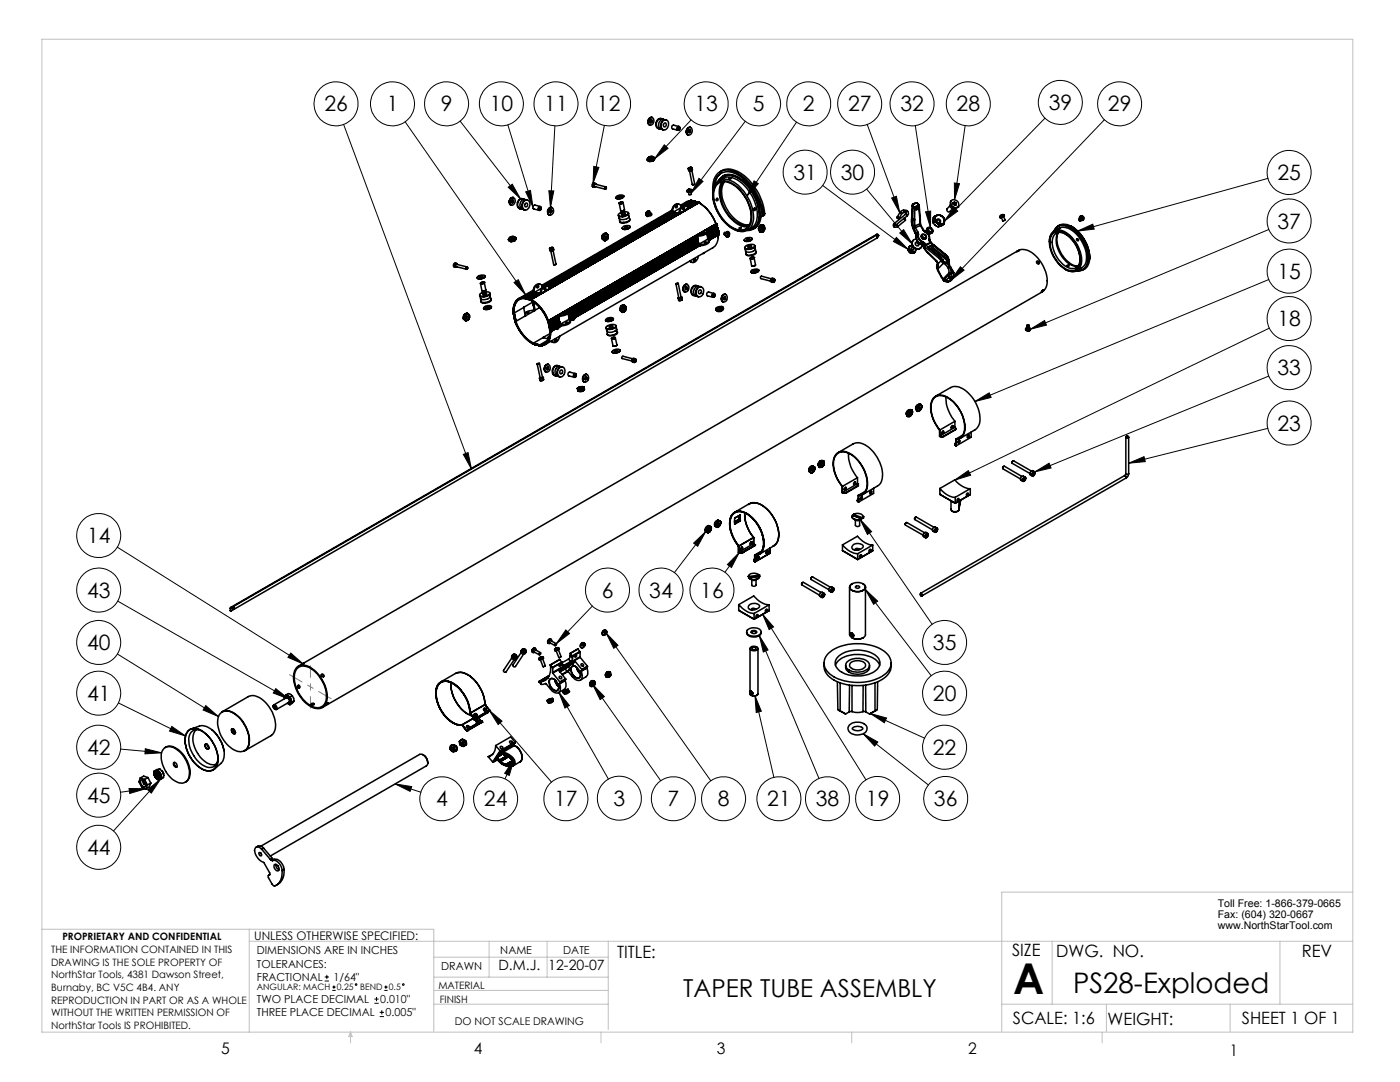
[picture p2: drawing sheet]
<svg xmlns="http://www.w3.org/2000/svg" width="279mm" height="216mm" viewBox="0 0 279 216" stroke-linecap="round" stroke-linejoin="round" font-family="sans-serif">
<defs><g id="words">
<text font-size="8.5" x="202.2" y="198.3">A</text>
<text font-size="5.6" x="214.1" y="198.2">PS28-Exploded</text>
<text font-size="4.9" x="136.3" y="198.9">TAPER TUBE ASSEMBLY</text>
<g font-size="4.2">
<text x="64.7" y="22.2">26</text>
<text x="77.2" y="22.2">1</text>
<text x="88" y="22.2">9</text>
<text x="97.7" y="22.2">10</text>
<text x="108.6" y="22.2">11</text>
<text x="119.1" y="22.2">12</text>
<text x="138.6" y="22.2">13</text>
<text x="150.2" y="22.2">5</text>
<text x="160.2" y="22.2">2</text>
<text x="169.2" y="22.2">27</text>
<text x="179.7" y="22.2">32</text>
<text x="190.9" y="22.2">28</text>
<text x="209.3" y="21.9">39</text>
<text x="221.1" y="22.2">29</text>
<text x="158.3" y="35.9">31</text>
<text x="167.8" y="35.9">30</text>
<text x="254.9" y="35.9">25</text>
<text x="254.9" y="45.6">37</text>
<text x="254.9" y="55.6">15</text>
<text x="254.9" y="65.1">18</text>
<text x="254.9" y="74.9">33</text>
<text x="254.9" y="85.9">23</text>
<text x="17.4" y="108.4">14</text>
<text x="17.4" y="119.3">43</text>
<text x="120.1" y="119.3">6</text>
<text x="129.6" y="119.3">34</text>
<text x="139.8" y="119.3">16</text>
<text x="17.4" y="129.7">40</text>
<text x="186.2" y="129.7">35</text>
<text x="17.4" y="139.8">41</text>
<text x="186.2" y="139.8">20</text>
<text x="17.4" y="150.6">42</text>
<text x="186.2" y="150.6">22</text>
<text x="17.4" y="160.2">45</text>
<text x="87" y="160.9">4</text>
<text x="96.6" y="160.9">24</text>
<text x="110.6" y="160.9">17</text>
<text x="122.4" y="160.8">3</text>
<text x="133.2" y="160.9">7</text>
<text x="143.2" y="160.9">8</text>
<text x="153.1" y="160.9">21</text>
<text x="162.8" y="160.9">38</text>
<text x="172.8" y="160.8">19</text>
<text x="186.4" y="160.8">36</text>
<text x="17.4" y="170.6">44</text>
</g>
<g font-size="3.4">
<text x="123.2" y="191.2">TITLE:</text>
<text x="202" y="190.8">SIZE</text>
<text x="210.8" y="190.9">DWG. NO.</text>
<text x="259.8" y="191">REV</text>
<text x="202.1" y="204.4">SCALE: 1:6</text>
<text x="221" y="204.5">WEIGHT:</text>
<text x="247.8" y="204.4">SHEET 1 OF 1</text>
</g>
<g font-size="3.2">
<text x="44.2" y="210.4">5</text>
<text x="94.6" y="210.3">4</text>
<text x="143.1" y="210.4">3</text>
<text x="193.2" y="210.3">2</text>
<text x="245.4" y="210.6">1</text>
</g>
<g font-size="2.8">
<text x="99.5" y="193.5">D.M.J.</text>
<text x="109.4" y="193.5">12-20-07</text>
</g>
<text font-size="2.4" x="50.7" y="187.5">UNLESS OTHERWISE SPECIFIED:</text>
<g font-size="2.2">
<text x="51.2" y="190.4">DIMENSIONS ARE IN INCHES</text>
<text x="99.9" y="190.3">NAME</text>
<text x="112.4" y="190.3">DATE</text>
<text x="51.2" y="193.1">TOLERANCES:</text>
<text x="51.2" y="195.7">FRACTIONAL</text>
<text x="66.6" y="195.7">1/64&quot;</text>
<text x="88" y="193.5">DRAWN</text>
<text x="51.2" y="200.2">TWO PLACE DECIMAL</text>
<text x="51.2" y="202.8">THREE PLACE DECIMAL</text>
<text x="75.9" y="200.2">0.010&quot;</text>
<text x="76.9" y="202.8">0.005&quot;</text>
</g>
<g font-size="2.1">
<text x="243" y="181.1">Toll Free: 1-866-379-0665</text>
<text x="243" y="183.2">Fax: (604) 320-0667</text>
<text x="243" y="185.3">www.NorthStarTool.com</text>
<text x="90.8" y="204.5">DO NOT SCALE DRAWING</text>
</g>
<g font-size="2">
<text x="10.2" y="190.2">THE INFORMATION CONTAINED IN THIS</text>
<text x="12.4" y="187.5">PROPRIETARY AND CONFIDENTIAL</text>
<text x="10.2" y="192.7">DRAWING IS THE SOLE PROPERTY OF</text>
<text x="10.2" y="195.2">NorthStar Tools, 4381 Dawson Street,</text>
<text x="10.2" y="197.8">Burnaby, BC V5C 4B4. ANY</text>
<text x="87.5" y="197.4">MATERIAL</text>
<text x="10.2" y="200.3">REPRODUCTION IN PART OR AS A WHOLE</text>
<text x="10.2" y="202.8">WITHOUT THE WRITTEN PERMISSION OF</text>
<text x="87.8" y="200">FINISH</text>
<text x="10.2" y="205.3">NorthStar Tools IS PROHIBITED.</text>
</g>
<g font-size="1.8">
<text x="51.2" y="197.6">ANGULAR: MACH</text>
<text x="67.2" y="197.6">0.25</text>
<text x="71.9" y="197.6">BEND</text>
<text x="77.6" y="197.6">0.5</text>
</g>
</g></defs>
<g fill="none" stroke="#000" stroke-width=".2">
<path d="M68.6 24.8l25.5 68.8M80.9 24.3l24 34.5M91.8 24.2l12.1 15.5M101.4 24.9l5 16.4M101.4 37.4l.8-.6 1.7 2.9zM104.9 38.3l1-.3 .5 3.3zM109.5 38.1h1l-.6 3.3zM110.7 25.1l-.8 16.3M118.5 33.2l1 .2-1.1 3.1zM120.6 25l-2.2 11.5M132.6 28.9l.7 .7-2.6 2zM137.9 23.9l-7.2 7.7"/>
<path d="M139.5 35.6l.8 .6-2.4 2.3zM148.7 24.2l-10.8 14.3M150.5 36.1l.8 .6-2.2 2.4zM159 24.4l-9.9 14.7M164.2 37l17.1 12.8M173 37.7l9.1 11M173.1 24.8l6.5 17.6M177.9 39.5l1-.3 .7 3.2zM182.7 25l3 20.4M190.5 36.5l1 .2-1 3.2zM192.6 25l-2.1 14.9M208.6 23.6l-20.1 20.5"/>
<path d="M220.4 23.9l-30.6 32.1M253 35.6l-37.9 10.5M102.6 56.4l.8-.6 1.5 3zM178.9 47.4l2.4 2.4-3-1.6zM179.6 46.5l.7-.7 1.8 2.9zM184.7 42.3l1-.2v3.3zM190.4 41.4l.7 .7-2.6 2zM191.7 53.2l.7 .7-2.6 2.1zM215.1 46.1l3-1.4 .3 1zM253.2 45.8l-47.6 19.9M253.2 55.8l-58.6 24.3M205.6 65.7l2.9-1.7 .3 .9z"/>
<path d="M253.2 75l-46.7 19.2M253.3 65.5l-62.8 30.3M92.5 90.7l.9-.4 .7 3.3zM190.5 95.8l2.8-1.9 .4 .9zM194.6 80.1l2.8-1.7 .4 .9zM206.5 94.2l2.9-1.8 .4 1zM225.2 92.4l3.1-1.3 .3 1zM253 85.5l-27.8 6.9M23.4 109.2l37.1 23.3M23.5 119.9l34.1 19.6M138.4 108.4l2.4-2.3-1.6 2.9zM140.8 106.1l-6.2 8.2"/>
<path d="M147.5 110.2l-1.5 3-.8-.6zM147.5 110.2l-2.8 4M171.7 103.6l2.3 2.5-.9 .5zM171.7 103.6l14.3 21M172.7 117.7l2.5 2.2-.9 .7zM172.7 117.7l13.1 17.1M23.4 130.5l20.2 12.5M55 137.4l2.6 2.1-3.1-1.2zM58 130.3l2.5 2.2-3-1.3zM111.5 138.1l2.1 2.7-.9 .5zM111.5 138.1l9.9 17.4M112.9 125.7l.8 .7-2.7 2z"/>
<path d="M118.2 120.9l-7.2 7.5M118.3 136.6l2.3 2.4-.8 .6zM118.3 136.6l13.6 19.2M121 126.4l2.3 2.4-.8 .6zM121 126.4l20.9 29.4M150.7 138.8l1.2 3.1-1 .3zM150.7 138.8l3.7 16.3M151.6 126.9l1.7 2.8-1 .4zM151.6 126.9l11.8 28.4M152.2 122.6l2.2 2.5-.9 .5zM152.2 122.6l20.6 33M23.6 140.3l13.4 6.6"/>
<path d="M24.1 149.5l8.1 .7M25.8 157.3l3.3 .1-3.2 .9zM29 149.4l3.2 .8-3.3 .2zM29.1 157.4l-5 .7M29.5 157.6l2.5-2.1-1.8 2.8zM32 155.5l-9.4 10.3M34.3 145l2.7 1.9-3.2-1zM41.1 140.8l2.5 2.2-3.1-1.3zM78.8 156.4l3.4 .6-.4 .9zM78.8 156.4l5.2 1.7M97.6 141.7l2.6 2.2-.8 .7zM97.6 141.7l12.5 14.4"/>
<path d="M102.6 151.5l-1 3.2-.9-.4zM102.6 151.5l-1.8 3.9M172.3 146.4l2.9 1.7-.6 .8zM172.3 146.4l13 10.2M173.7 142.4l3.2 .9-.4 .9zM173.7 142.4l10.8 4.9M64.8 195.8h.9M64.8 194.9h.9M65.2 194.5v.9M66.3 197.6h.7M66.3 197h.7M66.6 196.6v.7"/>
<path d="M74.7 199.4h.9M75.1 198.9v.9M76.7 197.6h.7M76.7 197h.7M77 196.6v.7M74.7 200.2h.9M75.8 202.8h.8M75.8 202h.8M76.2 201.6v.8"/>
<circle cx="67.1" cy="20.7" r="4.4"/>
<circle cx="78.3" cy="20.7" r="4.4"/>
<circle cx="89.1" cy="20.7" r="4.4"/>
<circle cx="100.1" cy="20.7" r="4.4"/>
<circle cx="111" cy="20.7" r="4.4"/>
<circle cx="121.5" cy="20.7" r="4.4"/>
<circle cx="140.9" cy="20.7" r="4.4"/>
<circle cx="151.4" cy="20.7" r="4.4"/>
<circle cx="160.7" cy="34.4" r="4.4"/>
<circle cx="161.4" cy="20.7" r="4.4"/>
<circle cx="170.1" cy="34.4" r="4.4"/>
<circle cx="171.6" cy="20.7" r="4.4"/>
<circle cx="182" cy="20.7" r="4.4"/>
<circle cx="193.2" cy="20.7" r="4.4"/>
<circle cx="211.6" cy="20.4" r="4.4"/>
<circle cx="223.4" cy="20.7" r="4.4"/>
<circle cx="257.3" cy="34.4" r="4.4"/>
<circle cx="257.3" cy="44.1" r="4.4"/>
<circle cx="257.3" cy="54.1" r="4.4"/>
<circle cx="257.3" cy="63.6" r="4.4"/>
<circle cx="257.3" cy="73.4" r="4.4"/>
<circle cx="257.3" cy="84.4" r="4.4"/>
<circle cx="19.7" cy="106.9" r="4.4"/>
<circle cx="19.7" cy="117.7" r="4.4"/>
<circle cx="121.2" cy="117.7" r="4.4"/>
<circle cx="131.9" cy="117.7" r="4.4"/>
<circle cx="142.1" cy="117.7" r="4.4"/>
<circle cx="19.7" cy="138.3" r="4.4"/>
<circle cx="19.7" cy="128.2" r="4.4"/>
<circle cx="188.5" cy="128.2" r="4.4"/>
<circle cx="188.5" cy="138.3" r="4.4"/>
<circle cx="19.7" cy="158.7" r="4.4"/>
<circle cx="19.7" cy="149.1" r="4.4"/>
<circle cx="88.2" cy="159.4" r="4.4"/>
<circle cx="98.9" cy="159.4" r="4.4"/>
<circle cx="112.9" cy="159.4" r="4.4"/>
<circle cx="123.6" cy="159.3" r="4.4"/>
<circle cx="134.4" cy="159.4" r="4.4"/>
<circle cx="144.4" cy="159.4" r="4.4"/>
<circle cx="155.4" cy="159.4" r="4.4"/>
<circle cx="165.1" cy="159.4" r="4.4"/>
<circle cx="175.1" cy="159.3" r="4.4"/>
<circle cx="188.5" cy="149.1" r="4.4"/>
<circle cx="188.7" cy="159.3" r="4.4"/>
<circle cx="19.7" cy="169.1" r="4.4"/>
<circle cx="71.1" cy="196.5" r=".16"/>
<circle cx="80.5" cy="196.5" r=".16"/>
</g>
<g fill="none" stroke="#c0c0c0" stroke-width=".2">
<path d="M8.4 7.8h261.6v198.2h-261.6zM270 178h-70.1v27.8M8.4 185.4h78.2v20.4M49.7 187.8h220.3M49.7 185.4v20.6M86.6 191h34.8M86.6 197.6h34.8M86.6 195h34.8M97.6 187.8v7.2M109.2 187.8v7.2M121.4 187.8v17.6M210 187.8v12.6"/>
<path d="M255.4 187.8v12.6M70 206v2.1M70 206l.3 .8h-.7zM86.6 200.4h34.8M119.9 206v2.1M170 206v2.1M199.9 200.4h70.1M220 206v2.1M220.8 200.4v5.4M245.5 200.4v5.4"/>
</g>
<path d="M62 132.8v8.5" fill="none" stroke="#808080" stroke-width=".2" stroke-dasharray="15.2 1.3 1.3 1.3" stroke-dashoffset="12.9"/>
<path d="M66.1 139.4l-8.3-4.8" fill="none" stroke="#808080" stroke-width=".2" stroke-dasharray="15.2 1.3 1.3 1.3" stroke-dashoffset="12.3"/>
<path d="M132.6 28.9l.7 .7-2.6 2zM109.5 38.1h1l-.6 3.3zM139.5 35.6l.8 .6-2.4 2.3zM150.5 36.1l.8 .6-2.2 2.4zM118.5 33.2l1 .2-1.1 3.1zM92.5 90.7l.9-.4 .7 3.3zM177.9 39.5l1-.3 .7 3.2zM179.6 46.5l.7-.7 1.8 2.9zM190.5 36.5l1 .2-1 3.2zM184.7 42.3l1-.2v3.3zM190.4 41.4l.7 .7-2.6 2zM178.9 47.4l2.4 2.4-3-1.6zM191.7 53.2l.7 .7-2.6 2.1zM215.1 46.1l3-1.4 .3 1zM205.6 65.7l2.9-1.7 .3 .9zM194.6 80.1l2.8-1.7 .4 .9zM138.4 108.4l2.4-2.3-1.6 2.9zM190.5 95.8l2.8-1.9 .4 .9zM171.7 103.6l2.3 2.5-.9 .5zM225.2 92.4l3.1-1.3 .3 1zM172.7 117.7l2.5 2.2-.9 .7zM147.5 110.2l-1.5 3-.8-.6zM152.2 122.6l2.2 2.5-.9 .5zM173.7 142.4l3.2 .9-.4 .9zM151.6 126.9l1.7 2.8-1 .4zM150.7 138.8l1.2 3.1-1 .3zM118.3 136.6l2.3 2.4-.8 .6zM121 126.4l2.3 2.4-.8 .6zM111.5 138.1l2.1 2.7-.9 .5zM102.6 151.5l-1 3.2-.9-.4zM78.8 156.4l3.4 .6-.4 .9zM41.1 140.8l2.5 2.2-3.1-1.3zM29 149.4l3.2 .8-3.3 .2zM29.5 157.6l2.5-2.1-1.8 2.8zM25.8 157.3l3.3 .1-3.2 .9zM34.3 145l2.7 1.9-3.2-1zM55 137.4l2.6 2.1-3.1-1.2zM97.6 141.7l2.6 2.2-.8 .7zM58 130.3l2.5 2.2-3-1.3zM206.5 94.2l2.9-1.8 .4 1zM112.9 125.7l.8 .7-2.7 2zM104.9 38.3l1-.3 .5 3.3zM102.6 56.4l.8-.6 1.5 3zM101.4 37.4l.8-.6 1.7 2.9zM172.3 146.4l2.9 1.7-.6 .8z" fill="#000"/>
<g fill="none" stroke="#000" stroke-width=".3">
<path d="M101.8 39.7l.6-.3a.85 .85 0 0 0-.7 .7 .85 .85 0 0 0 .4 .9 .76 .76 0 0 1-.3-1.3zM101.9 39.7a.59 .59 0 0 1 .9 0 .59 .59 0 0 1-.1 .8 .55 .55 0 0 1-.8 .4 .55 .55 0 0 1-.2-.9zM102.3 39.9a.28 .28 0 0 1 .1 .3 .28 .28 0 0 1-.2 .2M102.4 39.4h.1M104.3 39.7a1.07 1.07 0 0 0-1.1 .8 1.07 1.07 0 0 0 .6 1.2M104.7 39.8l.4 .1M104.7 39.8a.94 .94 0 0 0-1 0 .94 .94 0 0 0-.4 1 .84 .84 0 0 0 .9 .9M104.7 39.8a1.04 1.04 0 0 0-.9 .8 1.04 1.04 0 0 0 .4 1.1M105.3 39.9a1.07 1.07 0 0 0-1.1 .8 1.07 1.07 0 0 0 .5 1.2M118.8 36.6l-.3-.1a.44 .44 0 0 0-.3 .3 .44 .44 0 0 0 .1 .5l.3 .1M118.9 36.8h.1M118.9 36.8a.25 .25 0 0 0-.4 .1 .25 .25 0 0 0 .2 .3"/>
<path d="M119 36.8a.34 .34 0 0 0-.5 0 .34 .34 0 0 0 0 .5h.4M120.9 37.3l-2.1-.5a.27 .27 0 0 0-.2 .1 .27 .27 0 0 0 .1 .3l2.1 .5M122.9 39.4a1.18 1.18 0 0 0 1.6-.3 .96 .96 0 0 1-1.4 .5zM123 39.2a1.27 1.27 0 0 1 1.4-.1 1.05 1.05 0 0 1-1.5 .3zM123.4 39.3v-.1a.25 .25 0 0 1 .3-.2 .25 .25 0 0 1 .2 .3l-.3 .1zM124 39.2l-.6 .1 .5-.1M124.4 39.3a1.42 1.42 0 0 1-1.4 .3M129.2 31.8l.1-.2-.1 .2 .2 .1M129.2 31.8v.2l.4 .2M129.2 31.8l.2 .1M129.4 31.9h.6M129.4 31.9l.2 .1"/>
<path d="M129.4 31.4a.65 .65 0 0 1 1.1 .1 .94 .94 0 0 1-1.2 .2zM129.5 31.4a.44 .44 0 0 1 .7 0 .4 .4 0 0 1-.4 .2 .4 .4 0 0 1-.3-.2zM129.6 23.6l.5-.2a.85 .85 0 0 0-.7 .6 .85 .85 0 0 0 .3 1 .82 .82 0 0 1-.1-1.4zM129.6 31.4l.2-.1 .3 .1a.25 .25 0 0 1-.3 .2 .25 .25 0 0 1-.2-.2zM129.6 32v.2M129.7 23.6a.52 .52 0 0 1 .7 0 .52 .52 0 0 1 .1 .6 .61 .61 0 0 1-.8 .7 .61 .61 0 0 1-.3-.9zM129.8 24.1a.2 .2 0 0 1 .3-.1 .2 .2 0 0 1 0 .3l-.3 .1zM130 31.9l-.4 .1M130 24a.28 .28 0 0 1 .1 .2 .28 .28 0 0 1-.3 .2M130 32.2h-.5M130 32.2h-.4M130.4 31.8l-.4 .1"/>
<path d="M130.4 31.8v.2M130.4 32l-.4 .2M130.5 31.6l-.5 .3M130.5 31.6l-.1 .2M130.6 31.5l-.1-.1v.2M130.6 31.5l.1 .2-.3 .3M130.6 31.5l-.1 .1M131.9 25.8l.3 .1M132 23.7a1.06 1.06 0 0 0-1.1 .8 1.06 1.06 0 0 0 .6 1.2M132.1 23.7l.7 .2M132.1 23.7a1.05 1.05 0 0 0-1.1 .6 1.05 1.05 0 0 0 .2 1.2l.7 .3M132.2 24.2a.72 .72 0 0 1 1-.2 .72 .72 0 0 1 .2 1 .81 .81 0 0 1-.4 .8 .81 .81 0 0 1-.8-.1l-.3-.8z"/>
<path d="M132.4 23.8a1.05 1.05 0 0 0-.9 .8 1.05 1.05 0 0 0 .4 1.2M132.5 24.6a.34 .34 0 0 1 .5 .2 .34 .34 0 0 1-.1 .4 .34 .34 0 0 1-.5-.1 .34 .34 0 0 1 .1-.5zM132.9 23.9a1.06 1.06 0 0 0-1 .8 1.06 1.06 0 0 0 .5 1.2M135.3 25.3a.35 .35 0 0 1 .4 .4 .35 .35 0 0 1-.5 .3l-.1-.4zM135.3 25.4l.1-.1a.31 .31 0 0 1 .3 .4 .31 .31 0 0 1-.5 .2zM135.5 25.3l-1.1-.3a.39 .39 0 0 0-.4 .3 .39 .39 0 0 0 .2 .4l1.1 .3M137.2 25.6l.6-.2a.82 .82 0 0 0-.8 .6 .82 .82 0 0 0 .4 1 .81 .81 0 0 1-.2-1.4zM137.3 25.6a.51 .51 0 0 1 .7 0 .51 .51 0 0 1 .1 .6 .62 .62 0 0 1-.7 .7 .62 .62 0 0 1-.3-1zM137.3 27h.1M137.4 33.5a.29 .29 0 0 1 .3-.2 .29 .29 0 0 1 .3 .3l-.5 .1zM137.4 37.8h.2M137.5 25.9a.25 .25 0 0 1 .3 .4 .24 .24 0 0 1-.4 0z"/>
<path d="M137.5 25.9a.23 .23 0 0 1 .3 .3 .23 .23 0 0 1-.4 .2zM137.6 37.7l.4 .2a.44 .44 0 0 1-.6 .4h-.2a.23 .23 0 0 1-.1-.4 .23 .23 0 0 1 .4 0v.2h.2M137.6 37.8l.1 .3M137.6 25.9a.28 .28 0 0 1 .1 .3 .28 .28 0 0 1-.2 .2M137.7 33.4l-.2 .2 .4-.2M137.7 33.4h.2M137.7 33.4v.2M137.9 38.2l.1 .6-.2 .1-.3-.1-.1-.5M137.9 33.4v.1M138 33.4a.37 .37 0 0 1-.2 .4 .37 .37 0 0 1-.4-.1v-.2M138.1 34l.5 2.7-.3 .2-.2-.1-.5-2.7M138.1 33.5l.1 .4a.54 .54 0 0 1-.8 .1l-.1-.3"/>
<path d="M138.1 37.9a.72 .72 0 0 1-1 .2M138.6 36.8h-.4M142.3 38.1a3.5 3.5 0 0 1 2-4.1 5.7 5.7 0 0 1 5.2 2.5 12.1 12.1 0 0 1 2.8 6.3M142.5 37.1a2.76 2.76 0 0 1 4.2-2.5 10.6 10.6 0 0 1 5.4 8.5l.2-.3M142.9 36.8a2.48 2.48 0 0 1 3.4-.1 8.1 8.1 0 0 1 3.6 7.6 2.18 2.18 0 0 1-3.5 1.3 8.3 8.3 0 0 1-4.1-7.4zM143 39.7l-.1 .2M143.1 36.8a2.52 2.52 0 0 1 3.4 .2 7.8 7.8 0 0 1 3.3 7.2 2.13 2.13 0 0 1-3.4 1.3 7.9 7.9 0 0 1-3.9-7.3l.2-.8zM143.4 36.1a2.56 2.56 0 0 1 3.8-.7 9.4 9.4 0 0 1 4.4 7.9M143.5 36.1a3.4 3.4 0 0 0-1.2 3.7 8 8 0 0 0 5.2 6.3l.8 .1 .6-.2a2.48 2.48 0 0 0 2.7-2.6M143.5 36h.1M143.5 36a3 3 0 0 1 4.1 .2 8.6 8.6 0 0 1 3.5 7.5l-.4 1.1-.7 .7M143.5 36a3.5 3.5 0 0 1 3.8 1 8.3 8.3 0 0 1 2.9 7.5l-.3 .7-.7 .7"/>
<path d="M143.5 36a2.49 2.49 0 0 1 3.5-.6 9 9 0 0 1 4.4 8.2 2.34 2.34 0 0 1-2.1 2.3M143.7 34.3a3.4 3.4 0 0 1 3.9 .1 11.4 11.4 0 0 1 5 8.2M144 34.5l-.8 .8-.4 .7-.1 .9M144.1 36.3a4.3 4.3 0 0 0-.3 3.8 7.3 7.3 0 0 0 4.7 5.1h.8M144.3 35.1a3.3 3.3 0 0 1 3.8 .8 9.4 9.4 0 0 1 3.6 7.4M144.5 36.2a3.7 3.7 0 0 0-.5 4.1 6.7 6.7 0 0 0 4.6 4.7l.9-.1M144.6 36.2a4.7 4.7 0 0 0 .1 4.9 6.3 6.3 0 0 0 4.2 3.8l.7-.1M145.5 35.6a.2 .2 0 0 1 .2-.1 .2 .2 0 0 1 .2 .2h-.5zM91.2 52.6l-.4-.1a.43 .43 0 0 0-.3 .3 .43 .43 0 0 0 .2 .5h.2M91.2 52.7a.24 .24 0 0 0-.3 .2 .24 .24 0 0 0 .2 .3M91.3 52.8v-.1a.34 .34 0 0 0-.5 .2 .34 .34 0 0 0 .3 .4l.1-.1M93.2 53.3l-2.1-.6a.24 .24 0 0 0-.2 .2 .24 .24 0 0 0 .1 .3l2.1 .5"/>
<path d="M95.2 55.4a1.13 1.13 0 0 0 1.6-.3 1.05 1.05 0 0 1-1.6 .4zM95.4 55.1a1.14 1.14 0 0 1 1.4 0 1.25 1.25 0 0 1-1.6 .3zM95.7 59.1l.2 .4M95.7 55.2l.5-.1a.29 .29 0 0 1-.5 .1zM95.7 58.9v.1M95.8 58.6a1.93 1.93 0 0 1 1.9-.2 1.29 1.29 0 0 1-1.7 .7l-.3-.2zM95.9 56.6l.3 1.4M95.9 59.5l.1 .6M96 56.4l.6-.1a.36 .36 0 0 1-.3 .3 .36 .36 0 0 1-.4-.1zM96.1 56.4l.4-.1a.28 .28 0 0 1-.2 .3 .28 .28 0 0 1-.3-.1zM96.3 55.2l-.6 .1M96.3 55.2l-.5 .1"/>
<path d="M96.4 58.6l.4-.1 .3 .1a.49 .49 0 0 1-.8 .1zM96.5 56.5l-.3-.1-.2 .2M96.6 56.3h.1M96.6 56.3a.41 .41 0 0 1-.3 .4 .41 .41 0 0 1-.4-.1v-.2M96.7 56.4l.2 1.5-.2 .1h-.5M96.7 55.3a1.49 1.49 0 0 1-1.3 .3M96.9 57.9l-.2 .2-.5-.1M97.8 58.6v.6M97.8 58.6a1.39 1.39 0 0 1-2 .4M97.8 58.5v.1M97.8 59.2l.2 .5M97.8 59.2a1.42 1.42 0 0 1-1.9 .3"/>
<path d="M101.5 47.8l.1-.2v.2h.1M101.5 47.8v.2l.5 .2M101.5 47.8h.2M101.7 47.8h.6M101.7 47.8l.3 .2M101.8 47.4a.48 .48 0 0 1 .8 0 .44 .44 0 0 1-.8 0zM101.9 48.2h.1M101.9 47.4l.4-.1a.22 .22 0 0 1-.1 .2 .22 .22 0 0 1-.3-.1zM102 48v.2M102.3 47.8l-.3 .2M102.4 48.2h-.5M102.4 48.2h-.4"/>
<path d="M102.7 47.8h-.4M102.7 47.8v.2M102.7 48l-.3 .2M102.8 48h-.1M102.8 47.3l.1 .1M102.8 47.4a.68 .68 0 0 0-.7-.2 .68 .68 0 0 0-.5 .6 .99 .99 0 0 0 1.2-.4M102.8 47.4v.2M102.8 47.6l-.5 .2M102.8 47.6l-.1 .2M102.9 47.4l.1 .3-.3 .3M102.9 47.4l-.1 .2M104.2 41.7l.4 .1"/>
<path d="M104.4 59.3h.1M104.4 59.4a2.34 2.34 0 0 0-2 2.8M104.4 59.3v.1M104.4 59.3a2.34 2.34 0 0 0-2 2.9M104.4 59.3l.2 .1M104.4 59.3h.2M104.5 40.3a.7 .7 0 0 1 .9-.3 .7 .7 0 0 1 .4 .9 .92 .92 0 0 1-1.3 .9l-.3-.6zM104.6 59.5a2.16 2.16 0 0 0-2 2.5v.5M104.6 59.5h.1M104.6 59.3v.1M104.6 59.4h.2M104.6 59.5l1.2 .4"/>
<path d="M104.6 59.5a2.24 2.24 0 0 0-2 3M104.6 59.4h.1M104.7 59.4h.1M104.8 59.4h.1M104.8 59.4v.1M104.8 59.5h.1M104.8 59.4l.3 .1M104.9 40.6a.33 .33 0 0 1 .4 .4 .33 .33 0 0 1-.6 .1zM104.9 59.4h.1M104.9 59.5h.1M104.9 59.4v.1M105 59.4v.1"/>
<path d="M105 59.5h.1M105.1 59.5h.2M105.1 59.5h.1M105.1 59.5l.1 .1M105.2 59.5h-.1M105.2 59.5h.1M105.2 59.5v.1M105.2 59.5l.2 .1M105.3 59.5h.1M105.3 59.6h.1M105.4 59.5v.1M105.4 59.6h.1"/>
<path d="M105.5 59.6v.1M105.5 59.7h.2M105.5 59.6h.1M105.6 59.6h.1M105.6 59.6l.1 .1M105.7 59.7h.1M105.8 59.7h.2M105.8 59.7l.2 .1M105.8 59.9a7.8 7.8 0 0 1 3.6 4.3M105.8 59.9h.1M106 59.8h.1M106 59.7h.1"/>
<path d="M106 59.7v.1M106 59.8a7.9 7.9 0 0 1 3.4 4.2M106 59.8a8 8 0 0 1 3.4 4.2M106.3 58.2l-1.9 1.1M106.3 58.2l.2 .1M106.3 58.2h.1M106.4 58l-.1 .2M106.4 57.9l-2.9 1.7M106.4 58h.1M106.4 58.2h.1M106.5 58.3l-1.9 1M106.5 58.3h.1"/>
<path d="M106.5 58.2v.1M106.5 58.2h.1M106.5 58.3l-1.9 1.1M106.5 58l-.1 .2M106.5 58.2l.1 .1M106.5 58.2h-.1M106.6 58.3l-1.9 1.1M106.6 58.3h.1M106.6 58.3h.2M106.7 58.3l-1.9 1.1M106.7 58.3l-1.9 1.2M106.7 58.3h.1"/>
<path d="M106.8 58.3h.1M106.8 58.3l-1.9 1.1M106.8 58.3l.1 .1M106.9 58.4h.1M106.9 58.4l-1.9 1M106.9 58.4l-2 1.1M106.9 58.4l-1.9 1.1M107 58.4h.1M107 58.3l-.1 .1M107 58.3v.1M107 58.4l-2 1.1M107 58.4l-1.8 1.1"/>
<path d="M107.1 58.4h-.1M107.1 58.4v.1M107.1 58.4l-2 1.1M107.1 58.4h.1M107.1 58.4l-1.9 1.1M107.1 58.5l-1.8 1M107.2 58.4l-.1 .1M107.2 58.4v.1M107.2 58.5h.1M107.2 58.5l-1.9 1M107.2 58.5l-1.9 1.1M107.2 58.5l-1.8 1"/>
<path d="M107.3 58.5h.1M107.3 58.5h-.1M107.3 58.5h.2M107.3 56.9l.1 .3-.2 .2M107.3 58.5l-1.9 1.1M107.4 58.5h.1M107.4 58.5l-1.9 1.1M107.4 58.5l-1.8 1.1M107.4 58.5l-1.9 1.2M107.5 58.5h-.1M107.5 58.5h.1M107.5 58.5l-1.9 1.1"/>
<path d="M107.5 58.6h.1M107.5 58.6l-1.9 1.1M107.5 58.5v.1M107.6 41.3h.1a.32 .32 0 0 1 .3 .4 .32 .32 0 0 1-.5 .2zM107.6 58.6h.1M107.6 58.6l-1.9 1.1M107.6 41.4l.1-.1a.22 .22 0 0 1 .2 .3 .22 .22 0 0 1-.4 .1zM107.6 58.5v.1M107.6 58.5h.1M107.6 58.5l.1 .1M107.7 58.6h.1M107.7 58.6l-2 1.1"/>
<path d="M107.8 58.5l-.1 .1M107.8 41.2l-1-.3a.43 .43 0 0 0-.4 .3 .43 .43 0 0 0 .1 .5l1.1 .3M107.8 56.7a1.15 1.15 0 0 0-1.4 1.3M107.8 58.3l-.1 .3M107.8 58.6l-1.8 1.1M107.8 58.6h.1M107.8 58.3l.2 .1M108 58.4l-.1 .2M108.2 57.4l-1.5 .9M108.3 57l.2 .1M108.3 57.2v.1M108.4 57.1a.97 .97 0 0 0-1.2-.3 .97 .97 0 0 0-.6 .9l-.1 .3"/>
<path d="M108.4 57.1h.1M108.4 57.1l-.1 .1M108.4 57.1v.1M108.4 57.2h.1M108.5 57.2h-.1M108.5 57.1v.1M108.7 57.4h.1M108.7 57.3a.22 .22 0 0 1 .3 .3 .22 .22 0 0 1-.4 0zM108.8 57.3v.3l-.2 .1M109.2 57.1a1.14 1.14 0 0 0-1.4 1.2M109.5 41.6l.3-.2h.3a.82 .82 0 0 0-.7 .6 .82 .82 0 0 0 .3 .9 .76 .76 0 0 1-.2-1.3zM109.6 41.7a.54 .54 0 0 1 .7-.2 .54 .54 0 0 1 .2 .8 .55 .55 0 0 1-.5 .6 .55 .55 0 0 1-.6-.5z"/>
<path d="M109.7 57.4a.92 .92 0 0 0-1.1-.2 .92 .92 0 0 0-.5 .9l-.1 .3M109.7 57.4l.2 .1M109.7 57.4h.1M109.7 49.5a.38 .38 0 0 1 .6 0 .38 .38 0 0 1-.6 0zM109.8 41.9a.21 .21 0 0 1 .3 .3 .21 .21 0 0 1-.4 .1zM109.9 57.5l-2 1.1M109.9 57.5h.1M109.9 41.9a.28 .28 0 0 1 .1 .3 .28 .28 0 0 1-.2 .2M109.9 50.1l.6 2.7M110 49.4l-.1 .2h.2l.1-.2M110 49.4h.2M110 49.4v.2"/>
<path d="M110.2 49.4v.1M110.3 49.4h.1a.37 .37 0 0 1-.3 .3 .37 .37 0 0 1-.4-.2M110.4 50l.5 2.7-.3 .1h-.1M110.4 49.5l.1 .3a.57 .57 0 0 1-.8 .2v-.4M110.9 52.7l-.4 .1M120.2 47.6l.6 .4M120.2 47.6l.1 .1M120.3 46.9l-.1 .6M120.3 46.9l-.1 .7M120.3 46.9h.1M120.3 47.7l.3 .2M120.4 47.3l.2 .6"/>
<path d="M120.4 47.3l-.1 .4M120.4 46.9v.4M120.5 46.7l-.2 .2M120.5 46.7l-.2 .1M120.6 47.9h.4M120.6 47.9l.2 .1M120.7 46.7l-.3 .6M120.7 46.7h.5M120.7 46.7l-.3 .2M121 46.5l-.5 .2M121 46.5l-.3 .2M121 46.5l.2 .2"/>
<path d="M121 47.9l-.2 .1M121.2 46.7l.2 .6M121.2 46.7l.2 .2v.4M121.4 47.3l-.4 .6M121.4 47.3l-.1 .4-.3 .2M123.4 42.9v.1M123.4 43.1l.2 .5M123.4 42.8a1.75 1.75 0 0 1 2-.4 1.41 1.41 0 0 1-1.8 .7l-.2-.1zM123.6 43.6v.5M123.6 40.5a.41 .41 0 0 1 .7 0 .37 .37 0 0 1-.4 .2 .37 .37 0 0 1-.3-.2zM123.7 40.5l.3-.1 .2 .1a.29 .29 0 0 1-.3 .1 .29 .29 0 0 1-.2-.1zM123.7 44.1a1.52 1.52 0 0 0 2-.4 1.31 1.31 0 0 1-2 .6z"/>
<path d="M123.9 42.1h.1M124.1 42.7l.6-.2a.39 .39 0 0 1-.2 .4 .39 .39 0 0 1-.5-.2zM124.2 45.5a1.13 1.13 0 0 0 1.5-.3 .85 .85 0 0 1-1.2 .6l-.3-.1zM124.2 40.5l-.2-.1-.3 .2M124.2 40.4h.1a.41 .41 0 0 1-.3 .3 .41 .41 0 0 1-.4-.2M124.3 45.3a1.25 1.25 0 0 1 1.4-.1 1.02 1.02 0 0 1-1.5 .2zM124.4 40.4l.2 1.4a.53 .53 0 0 1-.7 .2l-.3-1.4M124.6 41.9l-.4 .2h-.3M124.7 45.3a.24 .24 0 0 1 .3-.1 .24 .24 0 0 1 .2 .2l-.4 .1zM125.2 45.3l-.2-.1-.3 .2M125.2 45.3l-.5 .1M125.4 42.5a1.08 1.08 0 0 1-1.4 .8l-.6-.3"/>
<path d="M125.4 42.6l.1 .6M125.5 43.2l.2 .5M125.5 43.2a1.39 1.39 0 0 1-1.9 .4M125.7 45.4a1.53 1.53 0 0 1-1.4 .3M129.1 42.3l-.2 .5M129.5 42.1h.1M129.5 42.1a.56 .56 0 0 0-.6 .5 .56 .56 0 0 0 .3 .6M129.8 42.5a.39 .39 0 0 0-.5-.4 .39 .39 0 0 0-.3 .4 .38 .38 0 0 0 .1 .6 .38 .38 0 0 0 .5-.1M130 42.6l-.6-.2a.24 .24 0 0 0-.2 .2 .24 .24 0 0 0 .1 .3l.5 .1M133.9 42.2h.1M133.9 42.2l.3 .1M133.9 42.2l-25.6 14.8"/>
<path d="M134 42.2l-25.7 14.8M134.1 42.3h.1M134.1 42l-.2 .2M134.1 41.9l-26 15M134.1 42h.1M134.2 42.3l-25.7 14.9M134.2 42.3h.1M134.2 42.3l-25.7 14.8M134.2 42l-.1 .3M134.2 42.2v.1M134.2 42.3l-25.5 14.7M134.2 42.3l.3 .1"/>
<path d="M134.2 42.2l-.1 .1M134.3 42.3h.1M134.3 42.3h-.1M134.3 42.3l-25.5 14.7M134.4 42.3v.1M134.4 42.3l-25.5 14.7M134.4 42.4h.1M134.5 42.4h.1M134.5 42.4l-25.5 14.6M134.5 42.4l-25.4 14.6M134.6 42.4l-25.4 14.7M134.6 42.4h.1"/>
<path d="M134.6 42.4h-.1M134.7 42.4h.1M134.7 42.4l-25.4 14.7M134.8 42.5h.1M134.8 42.4h-.1M134.8 42.4h.1M134.8 42.4l-25.4 14.7M134.8 42.4l.1 .1M134.8 42.4v.1M134.8 42.5l-25.4 14.7M134.9 42.5h.1M134.9 42.4l-.1 .1"/>
<path d="M134.9 42.5l-25.5 14.7M134.9 56.7l.6 2.7M135 56.6l.3-.1zM135 42.5h-.1M135 40.9v.2l-.1 .3M135 56.6l-.1 .1M135 42.5l-25.5 14.7M135 42.5h.1M135 42.5l-25.5 14.8M135.1 42.5h-.1M135.1 42.5h.1M135.1 42.5l.2 .1"/>
<path d="M135.1 42.5l-25.5 14.8M135.2 42.6h.1M135.2 42.5l-25.6 14.8M135.2 42.6l-25.6 14.8M135.3 56.5v.2h-.4M135.3 42.6h.1M135.3 42.6l-25.7 14.8M135.3 42.6l-25.6 14.8M135.4 56.6l.5 2.7M135.4 42.6l.1 .1M135.4 42.6l-25.7 14.8M135.4 42.6h.1"/>
<path d="M135.5 42.5l-.1 .1M135.5 40.7a1.14 1.14 0 0 0-1.4 1.3M135.5 42.7h.1M135.5 42.4l-.1 .2M135.5 42.4h.2M135.7 42.4l-.2 .3M135.9 41.5l-1.5 .8M135.9 59.3h.1M135.9 59.3l-.1 .2-.3-.1M135.9 59.3h.2a.39 .39 0 0 1-.4 .3 .39 .39 0 0 1-.3-.2l.1-.1M135.9 59.3a.24 .24 0 0 1-.2 .2 .24 .24 0 0 1-.2-.1M136 41.1h.1"/>
<path d="M136 41.2v.1M136.1 59.3l.1 .4a.55 .55 0 0 1-.8 .2l-.1-.4M136.1 41.1h-.1a.84 .84 0 0 0-.8-.4 .84 .84 0 0 0-.7 .5l-.3 .8M136.1 41.1h.1M136.1 41.2h.1M136.1 41.1l-.1 .1M136.1 41.1v.1M136.1 59.8l-.4 .2-.2-.1M136.2 41.2h.1M136.2 41.2h-.1M136.2 41.1v.1M136.3 41.4h.2"/>
<path d="M136.4 41.3l.1 .2-.2 .3M136.6 56.9l.5-.1a.84 .84 0 0 0-.7 .6 .84 .84 0 0 0 .3 .9 .82 .82 0 0 1-.1-1.4zM136.6 57a.55 .55 0 0 1 .8-.1 .55 .55 0 0 1 0 .8 .58 .58 0 0 1-.7 .6 .58 .58 0 0 1-.3-.9zM136.8 41.1a1.17 1.17 0 0 0-1.3 1.3M136.8 57.3a.23 .23 0 0 1 .3 .1 .23 .23 0 0 1-.1 .3 .23 .23 0 0 1-.3-.1zM136.9 57.3a.27 .27 0 0 1 .2 .3 .27 .27 0 0 1-.3 .1M137 57.3a.3 .3 0 0 1 .1 .3 .3 .3 0 0 1-.3 .2M137.3 41.5a.84 .84 0 0 0-.9-.4 .84 .84 0 0 0-.6 .8l-.1 .5M137.3 41.5h.2M137.3 41.5h.1M137.4 41.5h.1M137.5 41.5h.1"/>
<path d="M137.5 41.5l-27.6 16M137.7 52.1l.4 .3M137.8 40a3.4 3.4 0 0 0-2 1M137.8 40h.1M137.8 40l-1.8 1.1M137.9 40h.1M137.9 40.5v.1M137.9 40.5l-1 .6M137.9 40.6h.1M137.9 40.6l-.9 .5M138 40h.1M138 40l-1.9 1.1"/>
<path d="M138.1 40.6l-1.1 .5M138.1 40v.1M138.1 40l-1.9 1.2M138.1 40.6h.1M138.1 40.6l-1 .6M138.1 40.4l-.2 .2M138.1 40.4l.1 .1M138.1 40.1h.1M138.1 40.1l-1.7 1M138.2 40.1h.1M138.2 40.1l-1.7 1 1.7-1M138.3 40.4l-.1 .1"/>
<path d="M138.3 40.4v.1M138.3 40.5h.1M138.3 40.1h.1M138.3 40.1l-1.6 1M138.3 40.1l-1.7 1M138.4 40.1h.1M138.4 40.1l-1.6 1M138.4 40.1l.2 .1M138.5 40.1v.1M138.5 40.2h.1M138.5 40.2l-1.7 .9M138.5 40.1l-1.6 1"/>
<path d="M138.6 51.6a.22 .22 0 0 1 .2 .3 .22 .22 0 0 1-.4 .1zM138.6 40.2h.1M138.6 51.6v.4l-.1 .1M138.6 40.2l-.5 .2M138.6 40.2l-.4 .3M138.7 40.2h.1M138.7 40.2l-.4 .2M138.7 40.3h.1M138.7 40.2l-.4 .3M138.7 40.3l-.4 .2M138.7 40.2v.1M138.8 40.3h.2"/>
<path d="M138.8 40.3l-1.7 .9 1-.6M138.8 40.3h.1M138.9 40.3h.1M138.9 40.3l-1.7 .9M138.9 40.3l-1.7 .9 1.7-.9M138.9 59.1l.3 .1M139 57a1.06 1.06 0 0 0-1.1 .8 1.06 1.06 0 0 0 .6 1.2M139 40.3h.1M139 40.3l-1.8 1M139 47h.1M139 47l.1 .2M139 40.3l-1.7 1"/>
<path d="M139.1 40.3h.1M139.1 40.3l-1.8 1M139.1 47.2v.1M139.1 47.2l-25.6 14.9M139.1 40.3l-1.8 1.1 1.8-1.1M139.1 40.3v.1M139.1 47.3h.1M139.1 47.3l-25.6 14.9M139.1 47.4h.1M139.1 47.4l.1 .1M139.1 47.4l-25.6 14.8M139.1 47.4l-25.6 14.9"/>
<path d="M139.2 47.3l-.1 .1M139.2 47.2h.1M139.2 47.2h-.1M139.2 47.1v.1M139.2 47.6v.2M139.2 40.3v.1M139.2 47.5l-25.7 14.8M139.2 47.5v.1M139.2 47.6h.1M139.2 47.6l-25.7 14.8M139.2 40.3l-1.9 1.1M139.2 47.6v.1"/>
<path d="M139.2 40.4h.1M139.2 47.7l-25.7 14.8M139.2 47.8l-25.6 14.8M139.2 47.7l-25.7 14.9M139.2 47.7h.1M139.2 47.8h.1M139.2 47.9h.1M139.2 48h.1M139.2 40.4h.3M139.2 47.8l-25.6 14.9M139.2 47.9l-25.7 14.8M139.2 47.8v.2"/>
<path d="M139.2 48l-25.6 14.8M139.2 40.4l-1.9 1.1M139.2 40.4h.2M139.3 47.9v.1M139.3 48h.1M139.3 48l-25.7 14.9M139.3 48v.3M139.3 48l-25.7 15M139.3 48.3l-25.6 14.8M139.3 57.4a.75 .75 0 0 1 1 .1 .75 .75 0 0 1 .1 1 .77 .77 0 0 1-1 .7 .77 .77 0 0 1-.4-1.2zM139.3 48.2l-25.7 14.8M139.3 48.4h.1"/>
<path d="M139.3 46.9l-.2 .1M139.3 48.3h.1M139.3 51.1a1.05 1.05 0 0 1-1.5 1.1l-.1-.1M139.3 48.3l-25.7 14.9M139.3 48.3l.1 .1M139.3 48.4l-25.6 14.8M139.3 48.2v.2M139.3 48.4l-25.6 14.9M139.3 48.4l.1 .1M139.3 46.9l.1 .2M139.4 48.5h.1M139.4 47.1l-.2 .1"/>
<path d="M139.4 48.4h-.1M139.4 48.6h.1M139.4 48.5l-25.8 14.9M139.4 48.6l-25.7 14.8M139.4 48.7l-25.7 14.8M139.4 48.7v.1M139.4 57.2h.4M139.4 57.2a1.01 1.01 0 0 0-1.4 .4 1.01 1.01 0 0 0 .6 1.4l.3 .1M139.4 40.4h.1M139.4 48.8h.1M139.4 57.2a1.04 1.04 0 0 0-.9 .7 1.04 1.04 0 0 0 .4 1.2M139.4 48.8l-25.6 14.8"/>
<path d="M139.4 40.4l-1.9 1.1M139.4 48.5v.1M139.4 48.6l-25.7 14.9M139.5 40.4h.1M139.5 40.4v.1M139.5 48.6l-.1 .1M139.5 48.6l-.1 .2M139.5 40.4l-33.5 19.3M139.5 40.4l-33.5 19.4M139.5 48.8h.1M139.5 48.8l-25.8 14.9M139.5 40.5a8.2 8.2 0 0 1 3.4 4.2"/>
<path d="M139.5 48.8v.3M139.5 49.1h.1M139.5 48.8v.1M139.5 40.5h.1M139.5 40.5l-33.5 19.3M139.5 49.1l-24.9 14.3M139.5 57.9h.1a.35 .35 0 0 1 .4 .4 .35 .35 0 0 1-.6 .2zM139.6 48.8l-.1 .1M139.6 49l-25 14.4M139.7 48.8l-.2 .1M139.7 48.8l.1 .2M139.8 49l-.3 .1"/>
<path d="M139.8 57.2a1.07 1.07 0 0 0-.9 .9 1.07 1.07 0 0 0 .5 1.1M139.9 57.2h.1M140.2 46.5l.4-.1a.22 .22 0 0 1-.1 .2 .22 .22 0 0 1-.3-.1zM140.6 50.4l-.3 .2M140.6 46.6h-.3M140.6 48.4l.2-.1 .3 .1-.3 .1zM141 48.5h-.2M141 45.8v.1a.48 .48 0 0 1 .1 .5 .48 .48 0 0 1-.5 .2l-1.3 .3M141 45.8h.1M141 45.8l-1.9 1.2M141 46.5l.3 1.1M141.1 45.8v.3"/>
<path d="M141.1 46h.1M141.1 46.1h.1M141.1 46.1v.2M141.1 46.4v.1M141.1 46.3a1.72 1.72 0 0 1-1.7 .8M141.1 46.4h.1M141.1 46.2h.1M141.1 46.5h.1M141.1 46.6h.1M141.2 46.3h-.1M141.2 46.4h-.1M141.2 46.5h.1"/>
<path d="M141.2 46.5l-.1 .1M141.2 47.8l-1.7 1h.1M141.2 47.8h.1M141.2 46.3v.1M141.2 46.6v.1M141.2 46.8h.1M141.2 46.7v.1M141.2 46.9h.1M141.2 46.6l.1 .1M141.3 47.6l-.1 .2M141.3 46.7h-.1M141.3 46.7l-.1 .1"/>
<path d="M141.3 47.6h.1M141.3 46.8l-.1 .1M141.3 46.9v.1M141.3 47.1h.1M141.3 46.7v.1M141.3 46.8h.1M141.3 46.9h.1M141.3 47.1v.1M141.3 47.2h.1M141.3 47.3h.1M141.3 47v.1M141.3 47.4h.1"/>
<path d="M141.3 47.4l.1 .1M141.4 47.1l-.1 .1M141.4 47.2h-.1M141.4 47.3h-.1M141.4 47.6v.1M141.4 47.2v.2M141.4 47.5h.1M141.4 47.7h.1M141.4 47.3v.1M141.4 47.4h.1M141.4 47.7l-.1 .1M141.4 47.6h.1"/>
<path d="M141.4 47.5v.1M141.5 47.7h-.1a.54 .54 0 0 1-.4 .8l-1.3 .3M141.5 47.7h-.1M141.5 47.7l-.2 .1M141.5 47.7v.2M141.5 47.9h.1M141.5 48a.84 .84 0 0 1-.9 .9l-.8 .1M142.2 58.7l.2-.1a.34 .34 0 0 1 .3 .2 .34 .34 0 0 1-.2 .4 .34 .34 0 0 1-.4-.2zM142.2 58.7l.2-.1a.32 .32 0 0 1 .3 .4 .32 .32 0 0 1-.5 .2zM142.5 46.1v.1M142.5 46l-1.3 .8M142.5 46h.1"/>
<path d="M142.5 46.2l-1.3 .7M142.5 46.2h.1M142.5 58.6l-1.1-.3a.42 .42 0 0 0-.4 .3 .42 .42 0 0 0 .2 .5l1.1 .2M142.5 46l-1.2 .8M142.5 46l-1.2 .7M142.5 46.2l-1.2 .7M142.5 45.9v.1M142.6 46.2l-1.3 .8M142.7 45.9l-.2 .3M142.7 45.9h.1M142.7 45.9v.1M142.7 46h.1"/>
<path d="M142.7 46.1l-.2 .1M142.8 46l-.1 .1M142.9 44.7h.1M142.9 44.7l-33.5 19.3M142.9 44.7l-33.4 19.3M142.9 44.7l.1 .3M142.9 44.7l-1.8 1.1M143 45h.1M143 45l-1.9 1.1M143 45v.2M143 45l-1.9 1.2M143 45.2l-1.9 1.1"/>
<path d="M143 45.2h.1M143.1 45.2h.1M143.1 45.3l-1.9 1.1M143.1 45.2v.1M143.1 45.2l-1.9 1.1M143.1 45.3l-2 1.2M143.1 45.3h.1M143.1 45.3v.1M143.1 45.4h.1M143.1 45.4v.1M143.1 45.4l-1.9 1.1M143.1 45.5l-2 1.1"/>
<path d="M143.1 45.5h.1M143.1 45.6h.1M143.1 45.5l.1 .3M143.1 45.5l-1.9 1.1M143.1 45.6l-1.8 1.1M143.1 45.6l-.4 .3M143.2 45.6h.1M143.2 45.8h.1M143.2 45.7l-.5 .3M143.2 45.8v.1M143.2 45.6l-.5 .3M143.2 45.8l-.4 .2"/>
<path d="M143.2 45.8l-.5 .2M143.2 46h.1M143.2 45.9h.1M143.2 45.8v.2M143.2 46l.1 .2M143.2 46l-1.9 1.1M143.2 45.9l-.5 .2M143.2 46.1h.1M143.2 46l-1.8 1.1M143.2 46.1l-1.9 1.1M143.2 46.1l-1.8 1.1M143.2 46.2h.1"/>
<path d="M143.3 46.2v.1M143.3 46.2h.1M143.3 46.2v.2M143.3 46.3v.1M143.3 46.2l-1.9 1.1M143.3 46.2l-2 1.2M143.3 46.3l-1.9 1M143.3 46.4h.1M143.3 46.4l-1.9 1.2M143.3 46.6h.1M143.3 46.4l-1.9 1.1M143.3 46.6l-1.9 1.1"/>
<path d="M143.3 46.4l-1.9 1M143.3 46.4v.2M143.3 46.6l.1 .2M143.3 46.6l-1.8 1.1M143.4 46.8h.1M143.4 46.8a2.74 2.74 0 0 1-1.1 2.6l-33.5 19.4M143.4 46.8l-.1 .6M143.4 46.8l-1.9 1.1M144.2 58.9l.6-.2a.84 .84 0 0 0-.8 .6 .84 .84 0 0 0 .4 1 .82 .82 0 0 1-.2-1.4zM144.4 58.8a.55 .55 0 0 1 .7 .2 .55 .55 0 0 1 0 .7 .58 .58 0 0 1-.8 .5 .58 .58 0 0 1-.3-.9zM144.5 59.3a.24 .24 0 0 1 .3 .1 .24 .24 0 0 1-.2 .4l-.2-.2zM144.6 59.2l.1 .4"/>
<path d="M144.7 59.6l-.2 .2M144.9 46.4h-.2a.25 .25 0 0 0-.2 .2 .25 .25 0 0 0 .1 .2l.2 .1M145 46.4a.43 .43 0 0 1 .5 .1 .43 .43 0 0 1 0 .6 .41 .41 0 0 1-.7 0 .41 .41 0 0 1 .1-.6zM145.2 46.3l.3 .5-.1 .4M145.2 46.3l-.1 .1 .2 .3v.5h.1M145.2 46.3l.2 .9M145.3 46.2a.57 .57 0 0 0-.5 .5 .57 .57 0 0 0 .3 .6M147.5 45.5l.5-.1-.3 .2zM148.5 47.9a1.16 1.16 0 0 0 1.6-.3 1.01 1.01 0 0 1-1.6 .3zM148.6 47.8a1.13 1.13 0 0 1 1.5-.2 1.06 1.06 0 0 1-1.5 .2zM148.6 49.4l.2 .7M148.7 49.2a1.67 1.67 0 0 1 1.9-.2 1.46 1.46 0 0 1-2 .4z"/>
<path d="M148.8 50.1l.1 .6M149 47.7a.26 .26 0 0 1 .3-.2 .26 .26 0 0 1 .2 .2 .27 .27 0 0 1-.2 .2 .27 .27 0 0 1-.3-.2zM149.2 45.9l-.1 .1M149.3 49.2a.39 .39 0 0 1 .3-.2 .39 .39 0 0 1 .4 .2 .38 .38 0 0 1-.4 .2 .38 .38 0 0 1-.3-.2zM149.6 47.7l-.3-.1-.3 .2M149.6 47.7l-.5 .1M149.7 51.5a.53 .53 0 0 1 .8-.1 .53 .53 0 0 1-.8 .1zM149.8 51.5h.1M149.9 54.2a1.17 1.17 0 0 0 1.5-.3 .99 .99 0 0 1-1.5 .3zM149.9 51.5l.4-.1a.24 .24 0 0 1-.2 .2 .24 .24 0 0 1-.2-.1zM149.9 54a1.13 1.13 0 0 1 1.5-.1 1.11 1.11 0 0 1-1.5 .3zM150 45.5l-.8 .4"/>
<path d="M150 45.5h-.1M150 47.8a1.34 1.34 0 0 1-1.3 .3M150.4 51.5l-.1-.1a.28 .28 0 0 0-.4 .2M150.4 54a.27 .27 0 0 1 .2-.1 .27 .27 0 0 1 .3 .1 .27 .27 0 0 1-.3 .2 .27 .27 0 0 1-.2-.2zM150.5 54h.1M150.4 51.4h.1M150.4 51.4a.36 .36 0 0 1-.3 .3 .36 .36 0 0 1-.3-.2M150.5 51.4l.3 1.4a.57 .57 0 0 1-.8 .2l-.3-1.4M150.5 41.6l-.1 .3M150.6 54h.3zM150.6 41.5a.22 .22 0 0 1 .2 .3 .22 .22 0 0 1-.4 .1zM150.6 49a1.28 1.28 0 0 1-1.7 .7l-.2-.2"/>
<path d="M150.7 49.1v.6M150.7 49.7l.2 .5a1.37 1.37 0 0 1-2 .5M150.7 49.7a1.43 1.43 0 0 1-1.9 .4M150.8 52.9l-.7 .2M150.9 50.2a1.23 1.23 0 0 1-1.7 .8l-.3-.3M151.4 45.6l.2 .6 .1 .1M151.4 54.1a1.44 1.44 0 0 1-1.4 .3M151.4 45.6h.2M151.6 45.6l.1 .4M151.6 43.3v.1M151.7 46l.3 .3M151.7 46v.3"/>
<path d="M151.7 43.3h-.1M151.7 44.9l-.3 .7M151.7 44.9l.7 .1M151.7 46.3h.3M151.7 44.9l.2 .1M151.8 45.3l-.1 .7M151.8 45.3l-.2 .3M151.9 43.2a2.68 2.68 0 0 1-1.6 2.5M151.9 43.2l-.3 .2M151.9 45l-.1 .3M151.9 43v.2M151.9 45h.3"/>
<path d="M152 45.1a.59 .59 0 0 1 .7 .5 .59 .59 0 0 1-.7 .6 .62 .62 0 0 1-.4-.5 .62 .62 0 0 1 .4-.6zM152.1 43.1h-.3l-.1 .2M152.2 45.3a.36 .36 0 0 1 .4 .4 .36 .36 0 0 1-.6 .2zM152.2 45l-.4 .3M152.2 45l.3 .1M152.2 46.2l-.2 .1M152.2 45h.2M152.4 46.2l-.4 .1M152.4 45l.1 .2M152.6 42.6l-.1 .4-.3 .1M152.6 42.6l-.3 .2M153.9 55.6l-1.9-.5a.27 .27 0 0 0-.2 .2 .27 .27 0 0 0 .1 .3l1.9 .5"/>
<path d="M154.2 55.6a.31 .31 0 0 1 .4 .4 .31 .31 0 0 1-.5 .2zM154.3 55.8h.2l.1 .2M154.3 55.8v.4h.1M154.3 56.1l.1 .1M154.3 56v.1M154.3 55.8h.1M154.4 55.8l-.1 .2M154.4 55.8v.1M154.4 55.9l.2 .1M154.4 55.9l-.1 .1M154.4 55.6l-.2-.1a.41 .41 0 0 0-.4 .3 .41 .41 0 0 0 .2 .5h.2M154.6 56l-.2 .2"/>
<path d="M174.9 46.8h.3M174.9 46.8h.1M174.9 46.8l-128.9 74.4M175 46.8h.1a.34 .34 0 0 1 .3 .4 .34 .34 0 0 1-.4 .3l-129 74.4M175 46.8l-128.9 74.5M175.2 47h.1M175.2 47l-.2 .2M178.4 44.6l-.1 .3 .2 .4M178.4 44.6l.3 .3M178.5 45.3h.1M178.7 44.9h.1M178.7 44.9l-.2 .1v.3"/>
<path d="M178.7 44.9h-.2v.4M178.8 44.9l.3 .1v.2M179 43.4h.1M179.1 45.2l-.6 .1M179.6 42.4a.24 .24 0 0 1 .2 0 .24 .24 0 0 1 .2 .3M179.6 42.4l-.6 1M180 42.7l-.6 .9a.24 .24 0 0 0-.1-.3 .24 .24 0 0 0-.3 .1M180.3 41.9l-.3 .2-.4 .3M180.3 41.9l.6 .1 .2 .2M180.3 41.9l.1 .5M180.4 42.4l-.4 .3M180.4 42.4l.4 .1"/>
<path d="M180.7 44l-.3-.4-1.6 1.3M180.7 44l-1.6 1.2M180.7 42.8h.1M180.7 42.8l.3 .3M180.7 42.8l-2.3 1.8M180.8 42.5l-.1 .3M181 43.1l-.6 .5 .3 .4M181.1 42.2l.2 .5-.3 .4M181.1 42.2a.24 .24 0 0 0-.2 0 .24 .24 0 0 0-.1 .3M181.2 49.8l.5 .7M181.2 49.9a.83 .83 0 0 0 1 .6M181.3 49.7l.5 .6"/>
<path d="M181.3 49.7l-.1 .1M181.6 49h.5a.6 .6 0 0 0-.7 .6 .6 .6 0 0 0 .6 .6 .54 .54 0 0 0 .6 0 .54 .54 0 0 0 .2-.6l-.2 .7M181.6 49l-.3 .7M181.6 49l-.4 .8M181.8 50.3h.8M181.8 50.3l-.1 .2M181.9 49.8l.1 .1M181.9 44.4l.2 1 .5 1.1M181.9 43.8v.2M181.9 44.2v.2M181.9 43.8l.1 .1M181.9 44.4l.1 .1"/>
<path d="M181.9 44l.1 .1M181.9 44.2l.1 .1M181.9 44v.2M182 43.9v.2M182 44.5l.2 1 .5 .9M182 44.3v.2M182 44.1v.2M182.1 41v.2M182.1 41l-.2 2.8M182.1 43.7h.4M182.1 43.7l.1 .2M182.1 41.2l-.1 2.7"/>
<path d="M182.1 43.7l-.1 .2M182.1 41.2l.1 .1M182.2 41.3l.4 .2M182.2 43.9h.3M182.2 41.3l-.1 2.4M182.2 43.9l-.2 .2M182.2 43.9v1.2M182.2 45.1l.2 .5M182.2 45.1h.4M182.2 40.7l-.1 .3M182.2 48a1.07 1.07 0 0 0 .2 1.4 1.07 1.07 0 0 0 1.4 0M182.2 41.2h-.1"/>
<path d="M182.2 40.7h.1M182.2 41.2l.1 .1M182.3 41.3h-.1M182.3 41.3l.2 .1M182.3 40.7l-.1 .5M182.4 45.6l.7 1.2M182.5 43.7v.2M182.5 41.4l.1 .1M182.5 43.9l.1 1.2M182.6 45.1l.1 .3M182.6 41.5l-.1 2.2M182.6 50.3l-.1 .2h-.8"/>
<path d="M182.6 46.5l.3 .4M182.7 45.4l-.3 .2M182.7 46.4l-.1 .1M182.7 46.4l.3 .5M182.7 45.4l.5 1M182.7 40.5h.3l.3 .2M182.7 48.5a.41 .41 0 0 1 .5 0 .41 .41 0 0 1 .1 .5M182.7 40.5h.1M182.7 40.5l-.5 .2M182.7 41.3h.1M182.7 41.3v.2M182.7 41.5h.1"/>
<path d="M182.7 41.3v.1M182.7 41.5h-.1M182.7 41.3l-.2 .1M182.8 40.5l.4 .2M182.8 40.5l-.5 .2M182.9 47l-.1 .2a1.41 1.41 0 0 0 1.1 1.5M182.9 46.9v.1M182.9 47.7a.94 .94 0 0 0-.9 1 .94 .94 0 0 0 .9 .9 .78 .78 0 0 0 1.1-.8M182.9 47a1.46 1.46 0 0 0 1 1.7M182.9 46.9h.1M183 47h-.1M183 46.9v.1"/>
<path d="M183.1 46.8v.1M183.1 46.8l-.1 .1M183.1 41.2h-.2l-.2 .2M183.1 41.2v.1M183.1 46.9l-.1 .1M183.1 41.2a.21 .21 0 0 0-.2-.1 .21 .21 0 0 0-.2 .2M183.1 41.3l.1 .3a.24 .24 0 0 1-.3 .2 .24 .24 0 0 1-.2-.3M183.1 41.2l.1 .1M183.1 41.3h.1M183.1 41.2h.1M183.2 41.3v.3a.25 .25 0 0 1-.3 .2 .25 .25 0 0 1-.2-.3M183.2 46.8a1.41 1.41 0 0 0 .9 1.6"/>
<path d="M183.2 46.8h.1M183.2 46.8l-.1 .1M183.2 46.4l.1 .4M183.2 46.4l-.1 .4M183.2 46.4v.4M183.2 40.7h.1M183.2 40.7l.1 .2M183.3 46.8a1.3 1.3 0 0 0 .8 1.4M183.3 40.7l.1 .2M183.3 40.9v.2M183.3 41.1v.1M183.3 40.9h.1"/>
<path d="M183.3 41.2l.3 2.2M183.3 41.2l-.1 .1M183.3 41.1l-.2 .1M183.4 40.9v.1M183.4 41l-.1 .2M183.4 41l.2 2.3M183.6 43.4v.1M183.6 43.5v1.2M183.6 44.7l.1 .3M183.6 44.7l-1 .4M183.6 43.3l.1 .1M183.6 43.3v.1"/>
<path d="M183.7 43.4l-.1 .1M183.7 43.4v1.2M183.7 44.6l.1 .4M183.7 44.6l-.1 .1M183.7 45l-1 .4M183.7 45l.6 1M183.8 45h-.1M183.8 45l.7 1.1M183.9 48.7l.1 .1M183.9 48.5v.2M183.9 48.5v.1M183.9 47.1l.4 .2 .2 .4"/>
<path d="M183.9 48.7h.1M183.9 46.9a.53 .53 0 0 1 .8 0 .53 .53 0 0 1-.2 .8h-.4l-.2-.3zM183.9 48.6l.5 .9M183.9 48.6l.5 .8M184 48.4v.1M184 48.4l-.1 .1M184 48.5h.5M184 48.5l-.1 .1M184 48.5l.4 .5M184.1 48.4h-.1M184.1 48.4l.4 .1M184.1 48.2l.4 .3"/>
<path d="M184.1 48.2v.2M184.3 46l.3 .2M184.3 46l.2 .1M184.4 49l.1 .2M184.4 49.5l.7 .9M184.4 46.1l.2 .1M184.4 49.4l.7 .8M184.4 49.4v.1M184.5 49.2l2.9 2.3M184.5 48.5l.2 .3M184.6 46.2l.1 .1M184.6 46.2h.1"/>
<path d="M184.6 46.2l.2 .1M184.7 48.8v.1M184.7 48.8l-.3 .2M184.7 48.9l-.2 .3M184.7 48.9l.5 .4M184.9 45.9l.1 .3 .3 .3M184.9 45.9a.5 .5 0 0 0 0 .7 .5 .5 0 0 0 .8 0M184.9 45.9h.1M185 45.8h.1M185 45.8l.1 .4 .3 .3M185 45.7h.1M185 45.8l-.1 .1"/>
<path d="M185 45.6v.1M185 45.7l.1 .1M185.1 45.8h.1M185.1 50.2v.2M185.1 50.2l1.8 1.8M185.1 50.4l1.9 1.8 .1 .4M185.1 45.7v.1M185.1 45.5l-.1 .2M185.2 49.3h.1M185.2 46l.4 .3M185.2 49.2v.1M185.2 49.3l2.4 1.9"/>
<path d="M185.2 46.8l.3 .9M185.3 46.8l.2 .4v.6M185.4 46.5h.1M185.4 46.5h-.1M185.4 46.4h.1M185.5 47.7v.4M185.5 47.7v.1M185.5 47.9h.1M185.5 46.5h.1M185.5 46.4h.1M185.5 46.4h-.1M185.5 46.5v.1"/>
<path d="M185.5 48.1l.2 .3M185.5 47.9v.2M185.5 47.8v.1M185.5 47.9l.3 .5M185.6 46.4l-.1 .1M185.6 46.5l-.1 .1M185.6 45.5v-.1h-.3l-.3 .2M185.6 45.5h.1M185.7 48.4l.1 .1M185.7 45.5h.1M185.7 48.4l-1 .4M185.7 45.4v.1"/>
<path d="M185.8 45.4l-.1 .1M185.8 45.4l.3 .4 .1 .3M185.8 48.5h.1M185.8 48.5l.4 .4M185.8 48.5l-1.1 .4M185.8 48.4l.1 .1M185.8 48.4h-.1M185.9 48.5l2.8 2.3M186 46.1h.1M186 46.1l.2 .1-.2 .3h-.4M186.1 46.1h-.1M186.1 46.4l-.6 .2"/>
<path d="M186.1 46.1h.1M186.1 49.4v.2M186.1 49.4h.1M186.1 49.6l2.8 2.3M186.1 49.6l-.3 .1M186.1 49.4l-.5 .2M186.2 46.1h-.1M186.2 48.9h.1M186.2 48.9l-1 .3M186.2 49.4l-.1 .2M186.2 49.4l2.9 2.3M186.2 48.9l-1 .4"/>
<path d="M186.2 48.9l-.1 .5M186.3 44.5l.9 .8M186.3 48.9l2.3 1.9M186.3 48.9l-.1 .5M186.3 48.9h.1M186.5 43.2l-.3 .3 .1 1M186.5 43.2v.4M186.5 44.3l.4 .2M186.5 44.3l-.2 .2M186.5 43.6v.2M186.5 43.8v.5M186.5 43.8l.4 .7"/>
<path d="M186.8 43.1a1.03 1.03 0 0 1 1.4 .3 1.03 1.03 0 0 1-.2 1.3 1.08 1.08 0 0 1-1.2-.4 1.08 1.08 0 0 1 0-1.2zM186.9 52l.3 .7M186.9 52v.1M186.9 53.4l.3 .8 1.1 1.8-.1-.3M186.9 44.5l.2 .2M186.9 43l-.2 .2-.2 .4M186.9 43l-.4 .2M186.9 43.9a.45 .45 0 0 1 .5 .1 .45 .45 0 0 1 .1 .4M186.9 53.4l.3 .2M187.1 52.6v.1M187.1 42.9l-.2 .1M187.1 42.9l.8 .2"/>
<path d="M187.1 42.9h.3l.5 .2M187.1 52.6l.1 .1M187.1 44.7l.8 .1M187.1 44.7l.4 .3M187.2 52.7l.1 .5M187.2 53.6l.1 .4 .9 1.7M187.3 53.2l-.2-.3v-.2l-.2 .7M187.3 53.2l-.1 .4M187.4 51.5l.3 .5M187.5 45l-.3 .3M187.5 51.2l-.1 .3M187.5 51.2l.5 .6"/>
<path d="M187.6 51.2v.1M187.7 52h.1M187.8 52l.5 .5M187.8 52l-.6 .7M187.9 43.1l.2 .1M187.9 44.8l-.4 .2M188 51.8l-.3 .2M188 51.8h.1M188 51.8l.1 .1M188.1 51.9l-.3 .1M188.1 51.9l.3 .3M188.1 51.9h.1"/>
<path d="M188.1 51.8v.1M188.1 43.2l.4 .8M188.1 44.7l-.2 .1M188.1 43.2l.3 .4 .1 .4M188.2 55.7l.1 .2M188.3 52.5l.9 .9M188.3 52.5l-1.1 1.1M188.3 56l.2 .1M188.3 55.9a.59 .59 0 0 0 .9 .3M188.3 55.9l.5 .1M188.4 52.2l.1 .1M188.4 44.7l-.5 .3-.7 .3"/>
<path d="M188.4 44.7h-.3M188.4 52.2l-.1 .3M188.4 52.2h.1M188.4 44.4l-.1 .1M188.5 52.3l.3 .2M188.5 44v.2M188.5 44.2l-.4 .5M188.5 44.2l-.1 .5M188.6 50.8l.5 .6M188.6 52.4l.3 .1M188.6 50.8h.1M188.7 50.8l.5 .6"/>
<path d="M188.8 52.5h.1M188.8 56l.3 .1 .6-.1M188.8 56l.2 .2h.2M188.9 51.9l.1 .2M188.9 52.5h.1M188.9 52.5l.6 .8M189 52.1l.3 .3M189 52.1h.1M189.1 51.7l.1 .3M189.1 51.7l-.2 .2M189.1 51.4h.1M189.1 51.5l.1 .4"/>
<path d="M189.1 51.5v.2M189.1 51.4v.1M189.2 51.4l.1 .5M189.2 51.4l-.1 .1M189.2 52l-.2 .1M189.2 52l.1 .3M189.2 51.9h.1M189.2 52h.1M189.2 51.4h.1M189.2 51.9v.1M189.2 51.4l.2 .6M189.2 53.4l.2 1.1"/>
<path d="M189.2 52.4l.3 .8M189.2 52.4l-.3 .1M189.2 52.4h.1M189.3 51.9v.4M189.3 51.9h-.1M189.3 51.9l.1 .1M189.3 51.9h.1M189.3 52.3v.1M189.4 52l.3 1.2M189.4 54.5h.4M189.4 54.5v.2M189.4 54.5l-1.2 1.2"/>
<path d="M189.4 56.2h-.2M189.4 54.7v.6M189.4 54.7l-1.1 1.2M189.4 55.3h.4M189.4 55.3l.3 .7M189.4 55.3l-.6 .7M189.5 53.3l.3 1.2M189.5 53.2l.7 1.2M189.5 53.3l-.3 .1M189.5 53.2h.2M189.5 53.2v.1M189.6 41.1l-.6 .6a.4 .4 0 0 0 .1 .5 .4 .4 0 0 0 .5 0l.6-.6"/>
<path d="M189.6 56.1l-.2 .1M189.7 53.2l.6 1M189.7 40.7a.51 .51 0 0 0 .1 .7 .51 .51 0 0 0 .7 .1M189.7 56l-.3 .2M189.8 56l.2-.2-.4 .3M189.8 56l-.2 .1M189.8 55.3l-.1 .7M189.8 54.7v.6M189.8 54.7h-.4M189.8 40.1a.87 .87 0 0 1 1.3 0 .87 .87 0 0 1-.2 1.3 .96 .96 0 0 1-.9-.3 .96 .96 0 0 1-.2-1zM189.8 55.9v.1M189.8 54.5v.2"/>
<path d="M189.8 40a.94 .94 0 0 0 .2 1.2 .94 .94 0 0 0 1.2 .1M189.8 40h.1M190.2 54.4l.1 .1M190.3 54.2v.2M190.3 54.5v.6M190.3 55.1l-.5 .9M190.3 54.2l-.1 .2M190.3 54.4l.1 .6M190.3 54.4v.1M190.4 55l-.4 .7M190.4 55l-.1 .1M190.4 40.5h-.2"/>
<path d="M190.4 40.5l.2 .2M190.5 40.3l-.3 .1v.3l.3 .3 .3-.1v-.4M190.5 40.3l.3 .2M190.5 40.3l-.1 .2M190.6 40.7v.2M190.8 40.5l-.2 .2M191.2 41.3h.1M199.8 43v.2M199.8 43l-.3 .3M199.8 43l.1 .1M199.8 43l-.2 .1 .2-.1M199.8 43h.1"/>
<path d="M199.9 43.1l-.1 .1M200 43l-.1 .1M200 43v.2h-.2M200 42.9h.4M200 42.9l.1-.1-.1 .2M200 42.9v.1M200.3 43.2l.3 .7-.1 .1-.4 .1-.3-.7M200.4 42.9v.2a.6 .6 0 0 1-.9 .2M200.4 42.9l-.9 .4M202.9 50.2l.5-.2zM206.9 52.2a.34 .34 0 0 1 .4 .4M207.9 58.1l.4-.3-.5 .4z"/>
<path d="M209.4 48.3a1.97 1.97 0 0 1 1-2.2 1.97 1.97 0 0 1 2.3 .3 6.6 6.6 0 0 1 3 6.5 1.89 1.89 0 0 1-3.1 .8M209.9 46.6a2.19 2.19 0 0 1 3.2 .2 6.6 6.6 0 0 1 2.5 5.9 1.79 1.79 0 0 1-2.8 1.1 6.4 6.4 0 0 1-3.2-6.6zM210 46.7a2.22 2.22 0 0 1 3.2 .3 6 6 0 0 1 2.2 6.1 1.85 1.85 0 0 1-2.9 .5 6.2 6.2 0 0 1-2.8-6.4zM210.3 46.1a2.18 2.18 0 0 1 3.6-.6 7.2 7.2 0 0 1 3.2 7.2 1.84 1.84 0 0 1-2.2 1.3M210.7 46.6a2.61 2.61 0 0 1 3.2 1.2 5.5 5.5 0 0 1 1.5 4.8 1.4 1.4 0 0 1-2.2 .8 5.8 5.8 0 0 1-3.1-5.8l.2-.6zM210.7 45.5a2.5 2.5 0 0 1 3.4 .3 7.3 7.3 0 0 1 2.9 6.9 1.84 1.84 0 0 1-2.1 1.3l1-.6a2.65 2.65 0 0 0 .9-3 6.7 6.7 0 0 0-4-5h-1l-1.4 .7zM210.8 46.5h.1M211.1 45.8l.4-.2zM211.2 45.1a2.93 2.93 0 0 1 3.6 .8 7 7 0 0 1 2.5 6.7l-.3 .6-.8 .6M211.2 46.4a4.1 4.1 0 0 0 .4 4.3 4.1 4.1 0 0 0 3.5 2.4M211.3 46.4a4 4 0 0 0 .4 3.9 4.7 4.7 0 0 0 3.5 2.8M213 52.9l.4 .1-.3 .1-.2-.1z"/>
<path d="M213.8 45.1l.3 .2M214.2 45.4a7.7 7.7 0 0 1 3.2 5.1M215.4 43.6l-.1 .1a.24 .24 0 0 0 .1 .3 .24 .24 0 0 0 .3 .1l.1-.1M215.6 43.2l.2-.1 .1 .1M215.6 43.2a.45 .45 0 0 0 0 .6 .45 .45 0 0 0 .6 0M215.6 43.2a.47 .47 0 0 0 .1 .6 .47 .47 0 0 0 .6 0M215.8 43.1h.1M215.9 43.2a.26 .26 0 0 0-.2 .3 .26 .26 0 0 0 .3 .2M215.9 43.2l.1 .5M215.9 43.1l.1 .1M215.9 43.1l.2 .8M215.9 43.1l.4 .3-.1 .4"/>
<path d="M216 43.7l-.1 .2h.2M216 43.2a.28 .28 0 0 1 .2 .2 .28 .28 0 0 1-.1 .3M216 43.2l.1 .5M216.1 43.7v.2M217.4 50.6l.1 1M92.5 63.6l.6 .4M92.5 63.6h.1M92.6 62.9l-.1 .6M92.6 62.8l-.1 .8M92.6 62.8l.1 .1M92.6 63.6l.3 .3M92.7 62.9v.4"/>
<path d="M92.7 63.3l.2 .6M92.7 63.3l-.1 .3M92.8 62.7l-.2 .1M92.9 63.9h.5M92.9 63.9l.2 .1M93.1 62.7l-.4 .6M93.1 62.7h.4M93.1 62.7l-.4 .2M93.3 62.5l-.5 .2M93.3 62.5l-.2 .2M93.3 62.5l.2 .2M93.4 63.9l-.3 .1"/>
<path d="M93.5 62.7l.2 .6M93.5 62.7l.2 .2v.4M93.7 63.3l-.3 .6M96 60.1a1.49 1.49 0 0 0 2-.4 .68 .68 0 0 1-.8 .7 .75 .75 0 0 1-1.2-.3zM96.5 61.5a1.13 1.13 0 0 0 1.6-.3 .98 .98 0 0 1-1.6 .3zM96.6 61.3a1.12 1.12 0 0 1 1.4-.1 1.07 1.07 0 0 1-1.5 .2zM97 61.3l.5-.1a.24 .24 0 0 1-.2 .2 .24 .24 0 0 1-.3-.1zM97.5 61.3l-.2-.1-.3 .2M97.5 61.3l-.5 .1M98 61.4a1.39 1.39 0 0 1-1.3 .3M102.4 62.2h.1M102.4 62.2v.3"/>
<path d="M102.4 62.5h.1M102.4 62.5l.1 .2M102.5 62.6h.1M102.5 62.7h.1M102.5 62.7l.1 .2M102.5 62.5h-.1M102.5 62.8h.1M102.5 62.8v.1M102.5 62.9h.1M102.5 62.8l.1 .3M102.6 63h.1M102.6 62.9h.1"/>
<path d="M102.6 62.5h.1M102.6 63v.1M102.6 62.5l.3 1.6M102.6 63.1h.1M102.6 63.2h.1M102.6 63.1v.1M102.6 63.2v.2M102.6 63.3h.1M102.6 63.4h.1M102.7 63.5h.1M102.7 63.4h.1M102.7 63.4v.1"/>
<path d="M102.7 63.6h.1M102.7 63.4v.3M102.7 63.7h.1M102.7 63.7v.2M102.7 63.8h.1M102.7 63.9h.1M102.7 63.9l.1 .2M102.8 64h.1M102.8 64.1h.1M102.8 64.1v.2M102.8 64v.1M102.8 64.3l.1 .1"/>
<path d="M102.8 64.3h.1M102.9 64.4a8.3 8.3 0 0 0 3.4 4.1M102.9 64.3a8.4 8.4 0 0 0 3.4 4.3M102.9 64.4h.1M102.9 64.1a7.8 7.8 0 0 0 3.6 4.4M102.9 64.1h.1M102.9 64.1a7.7 7.7 0 0 0 3.6 4.4M104.5 61.3l.4 1.7M104.5 61.3l-1.9 1.2M104.8 63h.2M104.9 63l-2 1.1M105 63h-.1"/>
<path d="M105 62.4l.6-.1-.2 .1zM105.4 62.4h-.2M106.3 68.6h.1M106.3 68.5v.1M106.3 60.3h.1M106.3 68.6l.2 .1M106.3 60.4h.1M106.4 60.3h.1M106.4 60.3l-1.9 1M106.4 60.4v.1M106.4 60.5v.3M106.4 60.6h.1"/>
<path d="M106.4 60.7h.1M106.4 60.7l.1 .2M106.4 60.7v.1M106.4 60.9l.1 .1M106.5 68.5h.1M106.5 60.9h-.1M106.5 68.5l1.2 .3M106.5 60.2l-.1 .1M106.5 60.3l.3 1.5M106.5 61.1h.1M106.5 68.7h.1M106.5 61v.1"/>
<path d="M106.5 61.2h.1M106.5 61.2l.1 .2M106.5 61.3h.1M106.5 61.1v.1M106.5 61.3l.1 .2M106.5 61.3l.1 .1M106.6 68.7h.1M106.6 68.7h.2M106.6 61.5v.2M106.6 68.7h-.1M106.6 61.9h-.2a2.45 2.45 0 0 0-1.7 .6M106.6 61.8l-.1 .1 .2 .1"/>
<path d="M106.6 61.8h.1M106.6 61.5h.1M106.6 61.7h.1M106.6 61.7v.1M106.6 61.8h.2M106.7 68.7h.1M106.7 68.7h-.1M106.7 62l-1.7 1M106.8 68.7h.1M106.8 61.9l-.1 .1M106.8 68.8h.1M106.8 61.8v.1"/>
<path d="M106.8 68.7v.1M106.9 68.8l.3 .1M106.9 68.8h.1M106.9 68.8h.2M107 68.8h.1M107.1 68.8h.1M107.2 72.7l.6 2.8 .5-.2M107.2 68.9h.1M107.2 68.8h.1M107.2 68.8v.1M107.2 68.9h.2M107.3 72.6l-.1 .1"/>
<path d="M107.3 68.9h.1M107.4 72.5l.2 .1h-.3zM107.4 68.9h.1M107.5 68.9h.1M107.5 68.9l.2 .1M107.6 68.9h.1M107.6 72.5v.2h-.4M107.6 69h.1M107.6 68.9v.1M107.7 69h.1M107.7 72.6l.6 2.7M107.7 68.9v.1"/>
<path d="M107.7 68.8h.1M107.7 69h.2M107.7 61.3l-.9 .6M107.9 69h.1M108 69h-.1M108.2 75.2l.2 .1a.41 .41 0 0 1-.7 .1l.1-.1M108.3 75.3h.1M108.3 75.3a.26 .26 0 0 1-.2 .2 .26 .26 0 0 1-.3-.1M108.4 75.3l.1 .4a.49 .49 0 0 1-.8 .1v-.3M108.4 67.3v.1M108.4 67.3l-1.9 1.2M108.4 75.8l-.4 .2-.2-.1"/>
<path d="M108.4 67.3h.1M108.4 67.4l1.1 .3M108.4 67.3l.1 .1M108.5 75.8h-.1M108.9 73a.53 .53 0 0 1 .7-.2 .53 .53 0 0 1 .2 .6 .61 .61 0 0 1-.3 .7 .61 .61 0 0 1-.8-.2v-.6zM108.9 72.8l.5-.1a.84 .84 0 0 0-.7 .7 .84 .84 0 0 0 .3 .9 .81 .81 0 0 1-.1-1.5zM109.3 73.2a.32 .32 0 0 1-.2 .6l.3-.2M109.3 73.2l.1 .4M109.4 67.9l-.3 .2h.2M109.4 64h.1M109.4 64.2h.1M109.4 72.7h.1"/>
<path d="M109.4 64.2l.3 1.7M109.4 67.8l-1.7 1M109.5 64v.1M109.5 64h.1M109.5 64h-.1M109.5 67.2l-.1 .5M109.5 64.1h.1M109.5 64.1v.2M109.5 64.3h.1M109.5 64.3v.2M109.5 64.5h.1M109.6 64.6h.1"/>
<path d="M109.6 64.7h.1M109.6 64.5h.1M109.6 64.4v.1M109.6 64.5v.2M109.6 64.7v.1M109.6 64.5v.1M109.6 64.8h.1M109.6 67.3h-.2l-.1 .3M109.6 64.8l.1 .1M109.6 65h.1M109.6 64.9h.1M109.6 64.9l.1 .2"/>
<path d="M109.6 65.1h.1M109.6 65.1l.1 .1M109.7 65.1h.1M109.7 65v.1M109.7 65.3h.1M109.7 65.2h.1M109.7 65.2v.1M109.7 65.3v.1M109.7 65.4h.1M109.7 65.1v.1M109.7 65.5h.1M109.7 65.9a2.33 2.33 0 0 1-2 2.9"/>
<path d="M109.7 65.9a2.37 2.37 0 0 1-2 2.9M109.7 65.4l.1 .3M109.7 65.6h.1M109.7 66.6l-1.3 .7M109.8 65.7h.1M109.8 65.6h.1M109.8 65.7v.1M109.8 65.8h.1M109.8 65.9h.1M109.8 65.6v.1M109.8 65.8v.1M109.9 66.2a2.3 2.3 0 0 1-2 2.8"/>
<path d="M109.9 65.7l-.1 .1M109.9 66.2h.1M109.9 65.9v.2M109.9 65.7v.1M109.9 66.1v.1M109.9 66.1h.1M109.9 66.2a2.34 2.34 0 0 1-2 2.8M110 68.1l.5 .2M110.9 67.6a.21 .21 0 0 1 .2 .2 .21 .21 0 0 1-.1 .2 .21 .21 0 0 1-.3-.1zM110.9 67.6l.1 .2-.2 .3M111.2 75l.3 .1M111.2 65.4h.1"/>
<path d="M111.2 65.4l-1.3 .8M111.3 65.4l-1.4 .7M111.3 65.4h-.1M111.3 73a1.06 1.06 0 0 0-1 .8 1.06 1.06 0 0 0 .5 1.2M111.4 73a1.05 1.05 0 0 0-1 .6 1.05 1.05 0 0 0 .1 1.1l.7 .3M111.4 63h.1M111.4 65.3l-.2 .3M111.4 63l-1.9 1M111.4 63l-1.9 1.1M111.4 63v.2M111.4 73l.3 .1M111.4 63.2l-1.9 1.1"/>
<path d="M111.4 63.3h.1M111.4 63.2v.1M111.4 63.4h.1M111.4 63.3l-1.8 1.1M111.4 63.4l-1.8 1.1M111.5 63.3h.1M111.5 63.4h.1M111.5 65.3l-.2 .1M111.5 65.3l-.1 .3a.16 .16 0 0 1-.2 .1 .16 .16 0 0 1 0-.3M111.5 63.2h.1M111.5 63.2h-.1M111.5 65.3h.1"/>
<path d="M111.5 63.3v.2M111.5 63.4l-1.9 1.1M111.5 63.4l-2 1.1M111.5 63.5l-1.9 1.1M111.5 63.5v.1M111.5 63.7l-1.9 1.1M111.5 63.1v.1M111.5 63.4v.1M111.5 63.6l-1.9 1.1M111.5 63.6h.1M111.5 63.6v.1M111.5 63.7l-1.9 1"/>
<path d="M111.5 63.7h.1M111.5 63.7v.1M111.5 73.5a.7 .7 0 0 1 1-.2 .7 .7 0 0 1 .2 .9 .85 .85 0 0 1-1.2 .8l-.2-.8zM111.5 63.9h.1M111.5 63.8l-1.8 1.1M111.5 63.9l-1.8 1.1M111.5 63.8l.1 .1M111.5 63.9l.1 .1M111.6 63.7h-.1M111.6 64h.1M111.6 63.7l-.1 .1M111.6 63.9l-2 1.1"/>
<path d="M111.6 64l-1.9 1.1M111.6 64v.1M111.6 63.9v.1M111.6 64.1l-1.9 1.1M111.6 64.2l-1.9 1.1M111.6 64.2h.1M111.6 64.1v.1M111.6 64.2l.1 .1M111.7 64.2h-.1M111.7 62.9l-.3 .1M111.7 64.2v.1M111.7 64.4h.1"/>
<path d="M111.7 64.3l-2 1.1M111.7 64.3v.1M111.7 64.4l-1.9 1.1M111.7 62.9v.2M111.7 64.3l-1.9 1.1M111.7 64.5h.1M111.7 63.1l-.2 .1M111.7 67.1a1.05 1.05 0 0 1-.5 1 1.05 1.05 0 0 1-1.1 .1l-.1-.1M111.7 64.5l-1.9 1.1M111.7 64.5l-2 1.1M111.7 64.4v.3M111.7 64.6l-1.9 1.1"/>
<path d="M111.7 73.1l.4 .1M111.7 64.5v.1M111.7 73.1a1.04 1.04 0 0 0-.9 .8 1.04 1.04 0 0 0 .4 1.1M111.7 64.6h.1M111.7 64.7l-1.8 1.1M111.8 74l.2-.2a.35 .35 0 0 1 .3 .5 .35 .35 0 0 1-.5 .2zM111.8 64.6l-1.9 1.1M111.8 64.7v.1M111.8 64.7h-.1M111.8 64.8l-2 1.1M111.8 64.8h.1M111.8 64.8l-1.9 1.1"/>
<path d="M111.8 64.8v.3M111.8 64.6v.1M111.8 64.7l.1 .1M111.8 65.1h.1M111.8 65.1l-.3 .2M111.9 64.8h-.1M111.9 65l-.4 .3M112 65l-.5 .3M112 64.8h-.2M112 64.8l.1 .2M112.1 65l-.3 .1M112.3 73.2a1.06 1.06 0 0 0-1.1 .8 1.06 1.06 0 0 0 .6 1.2"/>
<path d="M112.5 62.5l.5-.1-.1 .2zM112.9 62.5l-.2 .1M112.9 64.4l.5-.1-.3 .2zM113.3 64.5h-.2M113.3 62.5l.3 1.1M113.4 61.8h.1M113.4 61.8h-.1a.48 .48 0 0 1 .1 .6 .48 .48 0 0 1-.5 .2l-1.2 .3M113.4 61.8l.1 .3M113.4 62h.1M113.5 62.3a1.62 1.62 0 0 1-1.8 .8M113.5 62.1v.2M113.5 62.4h.1"/>
<path d="M113.5 62.2h.1M113.5 62.3v.1M113.5 62.5h.1M113.5 62.6h.1M113.5 62.5v.1M113.5 62.7h.1M113.5 63.7l-1.7 1M113.5 63.7l.2 .1M113.5 62.4v.1M113.5 62.6v.1M113.5 62.7l.1 .1M113.6 62.7h-.1"/>
<path d="M113.6 62.8h.1M113.6 62.6v.1M113.6 62.8v.1M113.6 63.6l-.1 .1M113.6 63h.1M113.6 63.6h.1M113.6 63.1v.1M113.6 63v.1M113.6 63.1h.1M113.6 63.2h.1M113.6 62.9h.1M113.6 63l.1 .1"/>
<path d="M113.6 62.9v.1M113.6 63.2l.1 .1M113.6 63.4h.1M113.7 63.2h-.1M113.7 63.4h.1M113.7 63.5h.1M113.7 63.3l-.1 .1M113.7 63.2v.1M113.7 63.3h.1M113.7 63.6v.1M113.7 63.7h.1M113.7 63.4v.1"/>
<path d="M113.7 63.5v.1M113.8 63.6h.1M113.7 63.7v.1M113.7 63.6h.1M113.7 63.5l.1 .1M113.8 63.7h-.1a.44 .44 0 0 1 .1 .5 .44 .44 0 0 1-.5 .3l-1.3 .3M113.8 63.7l-.1 .1M113.8 63.6v.3M113.8 64a.79 .79 0 0 1-.9 .9l-.8 .1M113.8 63.9h.1M114.4 63.6h.1M114.4 63.6l-.6 .3"/>
<path d="M114.5 63.5l-.2 .3M114.6 74.6a.29 .29 0 0 1 .4 .2 .29 .29 0 0 1-.1 .4 .29 .29 0 0 1-.4-.1zM114.6 74.7a.22 .22 0 0 1 .3 .1 .22 .22 0 0 1-.1 .3 .22 .22 0 0 1-.3-.2zM114.6 63.4l.1 .2a.2 .2 0 0 1-.2 .3 .2 .2 0 0 1-.2-.1v-.2M114.6 63.4l-.2 .2M114.6 63.4h.1M114.7 74.5a.34 .34 0 0 1 .3 .5 .34 .34 0 0 1-.5 .2v-.4zM114.8 74.5l-1.1-.2a.41 .41 0 0 0-.3 .3 .41 .41 0 0 0 .1 .4l1.1 .3M115.3 77.6l.3 .1M115.3 77.6v.4l.4 .1M115.4 77.3h.1M115.5 77.3l-.2 .3"/>
<path d="M115.6 77.7l-.3 .1M115.6 77.7l.4 .1M115.7 77.4h.4l-.1 .1zM116 77.8v.2M116 78l-.3 .1M116.2 77.2l-.7 .1M116.2 77.2l.4 .1M116.2 77.2h.3M116.3 77.6l-.7 .1M116.3 77.6l-.3 .2M116.3 77.9l-.3 .1M116.3 77.9l-.6 .2"/>
<path d="M116.4 77.9h.1M116.4 75l.3-.2 .4-.1a.82 .82 0 0 0-.8 .6 .82 .82 0 0 0 .4 .9 .74 .74 0 0 1-.3-1.2zM116.5 77.2l.1 .4M116.5 77.2l.1 .1M116.6 77.3l-.3 .3M116.6 77.3v.2M116.6 74.9a.53 .53 0 0 1 .6-.1 .53 .53 0 0 1 .3 .6 .63 .63 0 0 1-.4 .7 .63 .63 0 0 1-.7-.1v-.7zM116.6 77.7a.8 .8 0 0 1-1.2 .3M116.6 77.5l-.3 .1M116.6 77.5v.2M116.6 77.7l-.3 .2M116.6 77.6l-.3 .3"/>
<path d="M116.6 77.6v.1M116.9 75.2a.28 .28 0 0 1 .1 .3 .28 .28 0 0 1-.2 .2M116.9 75.2l.2 .4M117.1 75.6l-.3 .1M120.9 63.9a1.11 1.11 0 0 0 1.5-.3 .98 .98 0 0 1-1.5 .3zM121 65.5l.1 .6M121 65.2a1.72 1.72 0 0 1 1.9-.3 1.5 1.5 0 0 1-2 .5zM121 63.6a1.02 1.02 0 0 1 1.4 0 1.06 1.06 0 0 1-1.5 .2zM121.1 66.1l.1 .5M121.2 66.7a1.45 1.45 0 0 0 2-.5 .72 .72 0 0 1-.9 .8h-.9zM121.5 63.6h.3a.24 .24 0 0 1-.1 .2 .24 .24 0 0 1-.3-.1zM121.5 63.7l-.1 .1"/>
<path d="M121.5 63.7h.4M121.6 65.2a.44 .44 0 0 1 .7 0 .44 .44 0 0 1-.7 0zM121.9 63.7l-.5 .1M122.1 67.5h.1M122.1 67.5a.34 .34 0 0 1 .3-.2 .34 .34 0 0 1 .3 .2 .34 .34 0 0 1-.3 .2 .34 .34 0 0 1-.3-.2zM122.1 67.5h.1a.27 .27 0 0 1 .2-.2 .27 .27 0 0 1 .3 .2l-.3 .1zM122.2 70.2a1.1 1.1 0 0 0 1.5-.4 .98 .98 0 0 1-1.5 .5zM122.4 69.9a.99 .99 0 0 1 1.3 0 1 1 0 0 1-1.5 .2zM122.4 63.8a1.58 1.58 0 0 1-1.4 .3M122.7 67.5l-.4-.1-.1 .2M122.7 70a.27 .27 0 0 1 .3-.2 .27 .27 0 0 1 .2 .2l-.5 .1zM122.7 67.3h.1a.39 .39 0 0 1-.3 .3 .39 .39 0 0 1-.4-.1"/>
<path d="M122.8 67.4l.3 1.5-.4 .2-.4-.1-.3-1.4M122.9 65l.1 .7M122.9 65.1a1.44 1.44 0 0 1-1.9 .4l-.1-.1M123 65.7l.2 .5M123 65.7a1.44 1.44 0 0 1-1.9 .4M123.1 68.9l-.7 .1M123.2 70l-.2-.1-.3 .2M123.2 70l-.5 .1M123.7 70.1a1.49 1.49 0 0 1-1.4 .3M123.7 61.9l.6 .4M123.7 61.9h.2M123.9 61.1l-.2 .8"/>
<path d="M123.9 61.9l.2 .2M123.9 61.1l.1 .1M124 61.6l.1 .5M124 61.2v.4M124 61.6l-.1 .3M124.1 62.1l.2 .2 .3-.1-.3 .1M124.1 62.1l.2 .2M124.3 61.1a.59 .59 0 0 1 .7 .4 .59 .59 0 0 1-.5 .7 .61 .61 0 0 1-.6-.5 .61 .61 0 0 1 .4-.6zM124.3 61l-.3 .6M124.3 61l.5 .1M124.3 61l-.3 .2M124.6 60.9l-.3 .1"/>
<path d="M124.6 60.9l-.7 .2M124.6 60.9l.2 .2M124.8 62.1h.1M124.8 61.1l.2 .3M124.8 61.1h.1M126.2 71.6l-1.9-.5a.27 .27 0 0 0-.2 .2 .27 .27 0 0 0 .1 .2l1.9 .5M126.6 71.8h.2l.1 .1M126.6 71.8v.4l.2-.1M126.6 72.1h.2M126.6 71.8h.1M126.7 71.8v.2M126.7 72l-.1 .1"/>
<path d="M126.7 71.8v.1M126.7 71.8h.1M126.7 71.9h.2M126.7 71.9v.1M126.8 71.6l-.3-.1a.39 .39 0 0 0-.4 .3 .39 .39 0 0 0 .2 .4l.3 .1M126.9 71.9l-.1 .2M142.8 61.7l.1 .2 .4 .2M142.8 61.7h.3M143 61.5l.1 .2M143 61.5l-.2 .2M143.1 61.7h.6M143.1 61.7l.2 .1"/>
<path d="M143.1 61.3l-.1 .2M143.2 62.1h.1M143.3 62.1h.4M143.3 61.8v.3M143.4 61.4l.4-.1v.2l-.5 .1zM143.7 61.7l-.4 .1M144 61.2h.1M144 61.7h-.3M144 61.7l.1 .2M144.1 61.9l-.4 .2M144.1 61.2h-.7l-.4 .3M144.1 61.2l.1 .3"/>
<path d="M144.1 61.2l.2 .1M144.2 61.5l-.5 .2M144.2 61.5l-.2 .2M144.3 61.8a.77 .77 0 0 1-1.2 .3M144.3 61.3l.1 .3-.3 .3M144.3 60.3h.1M144.3 61.3l-.1 .2M186.7 79.1l3-1.8a3 3 0 0 1 3.6 1.1 6.9 6.9 0 0 1 2.1 6.2l-.7 1.1-3.1 1.8M188.8 79.2a7 7 0 0 0 1.8 4.9M204.7 65.7a.37 .37 0 0 0 .6 .3M204.7 65.6v.1M204.9 64.9v.7l.2 .1 .3-.1v-.7"/>
<path d="M204.9 65.3l-.1 .1a.41 .41 0 0 0 .2 .5 .41 .41 0 0 0 .6-.2v-.2l-.2-.2M205 64.8h.3l.1 .1-.4 .2zM205.6 65.7l-.3 .3M205.6 65.6a.51 .51 0 0 1-.4 .4 .51 .51 0 0 1-.5-.3M161.4 94.1l.4 .2M161.4 94.1l.2 .1M161.6 93.4l-.2 .7M161.6 93.4l.1 .1M161.6 94.2l.2 .1M161.7 93.8l.1 .5M161.7 93.8l-.1 .4M161.7 93.5v.3"/>
<path d="M162 93a.77 .77 0 0 0-.6 .9M162.1 93.3l-.4 .5M162.1 93.6l.1-.1a.21 .21 0 0 1 .1 .3 .21 .21 0 0 1-.3 .1zM162.1 93.3l-.4 .2M162.3 94.2l-.5 .1M162.3 93l-.2-.1-.5 .5M162.3 93l-.2 .3M162.3 94.2l-.3 .2-.2-.1M162.3 93l.2 .2M162.5 93.2l-.4 .1M162.5 93.2l.1 .4M162.5 93.2l.2 .1-.1 .3"/>
<path d="M162.6 93.6l-.3 .6M163.3 92.6v.3M163.3 92.6l.2 .1M163.3 92.9l.3 .4M163.5 92.7l.1 .3M163.6 93l.3 .2M163.6 93v.3M163.7 92.4l-.1 .6M163.7 92.4l-.2 .3M163.7 92l-.4 .6M163.7 92l.2 .1M163.9 92.6l.2-.2a.23 .23 0 0 1 .1 .3 .23 .23 0 0 1-.3 .1z"/>
<path d="M163.9 92.1l-.2 .3M163.9 93.2l-.3 .1M163.9 92.1h.3M163.9 91.9a.79 .79 0 0 0-.6 1M163.9 91.9l-.2 .1M163.9 91.9l.5 .1M164.2 92.1l-.5 .3M164.2 92.1l.3 .2M164.4 92.9l-.5 .3M164.4 92l-.2 .1M164.4 92l.1 .3M164.5 92.3l-.1 .6"/>
<path d="M167.3 90.3l3-1.7a2.8 2.8 0 0 1 3.2 .7 7.1 7.1 0 0 1 2.5 6.5l-.5 .9-3.4 2M168.1 98.4a2.13 2.13 0 0 0-.7-2.2 5.5 5.5 0 0 1-.7-5.3 2.07 2.07 0 0 1 3-.4 7.2 7.2 0 0 1 3.3 7.1l-.5 .9-.5 .3-.7 .2v1.2M168.1 97a6.4 6.4 0 0 1-1.5-5.7 1.9 1.9 0 0 1 2.9-.8 7 7 0 0 1 3.4 7l-.7 1.1-.9 .2M168.1 98.2h.1M168.1 98.2l.3 .2 .5-.2M168.1 98.4h.8M168.1 97v1.4M168.6 97.3l.2-.1a.24 .24 0 0 1 0 .4 .24 .24 0 0 1-.3 0zM168.8 97.2v.3l-.3 .2M168.9 98.2v.2M169.3 90.5a7.3 7.3 0 0 0 1.8 4.8M170.5 96.2h.1a.27 .27 0 0 1 .1 .3 .27 .27 0 0 1-.3 .1z"/>
<path d="M170.7 96.2l-.1 .2-.2 .2M171.1 99.8l.2 .3M171.1 96.5a.22 .22 0 0 1 .2 .2 .22 .22 0 0 1-.2 .2M171.1 96.5h.1M171.1 95.3l-3 1.7M171.1 96.5l-3 1.7M171.1 95.3v1.2M171.1 96.9v.1M171.1 96.9l-2.2 1.3M171.1 97l-2.2 1.4M171.3 99.6a.22 .22 0 0 0-.2 .2 .22 .22 0 0 0 .2 .2M171.3 99.6h.1"/>
<path d="M171.3 98.8v1.3M171.3 96.7l-.2 .3M171.8 99.3l.2-.2a.24 .24 0 0 1 .1 .3 .24 .24 0 0 1-.4 .1zM172 99.1v.3l-.3 .2M172 99.2l-.3 .1M172.7 98l-1.4 .8M173.7 98.1l.1-.1a.24 .24 0 0 1 .1 .4 .24 .24 0 0 1-.3 0zM173.9 98.2l-.3 .1M173.9 98l-.1 .3-.2 .2M174.3 97.4v1.1l-3 1.7M180.9 82.4l.1 .6 .2 .1M180.9 82.4l.2 .1"/>
<path d="M181.1 82.5l.1 .3M181.2 82.8l.2 .3M181.2 83.1h.2M181.2 82.8v.3M181.4 81.8a.81 .81 0 0 0-.5 1M181.4 81.8l-.5 .6M181.4 82.2l-.2 .6M181.4 81.8h.6M181.4 81.8l.1 .1M181.4 82.2l-.3 .3M181.5 82.4l.2-.1a.23 .23 0 0 1 .1 .3 .23 .23 0 0 1-.4 0zM181.5 81.9l-.1 .3"/>
<path d="M181.5 81.9h.3M181.8 81.9l-.4 .3M181.8 81.9l.3 .3M181.9 82.8l-.5 .3M181.9 82.8l-.3 .3h-.2M182 81.8l-.2 .1M182 81.8l.1 .4M182.1 82.2l-.2 .6M182.7 81.5l.2 .1M182.7 81.5l.1 .2M182.8 81.7l.3 .4M182.9 81.6l.2 .3"/>
<path d="M183.1 81.9l.3 .1M183.1 81.9v.2M183.1 80.9l-.4 .6M183.1 80.9h.2M183.1 81.3v.6M183.1 81.3l-.2 .3M183.3 80.9l-.2 .4M183.4 80.7a.73 .73 0 0 0-.6 1M183.4 81.3l.2-.1a.22 .22 0 0 1 0 .3 .22 .22 0 0 1-.3 0zM183.4 82l-.3 .1M183.6 80.9l-.5 .4M183.6 80.9l.3 .1"/>
<path d="M183.6 80.9h-.3M183.8 80.7l-.2-.1-.5 .3M183.8 80.7l-.2 .2M183.8 80.7l.1 .3M183.9 81.5l-.5 .5M183.9 81v.5M187.6 97.5a4.3 4.3 0 0 0 3 1.7M187.6 97.5l3-1.8a4.3 4.3 0 0 0 3 1.8M187.6 98.6l3 1.8M187.6 85.8a6.3 6.3 0 0 1-1.5-5.8 1.94 1.94 0 0 1 2.9-.7 7 7 0 0 1 3.4 7l-.3 .6-.5 .4-.9 .3M187.6 98.6l3 1.8 3-1.7M187.6 85.8v1.2"/>
<path d="M187.6 97.5v1.1M187.6 87h.1M187.6 87.1h-.1v-1.3a6.6 6.6 0 0 1-1.6-5.8 2 2 0 0 1 3.3-.7 7.4 7.4 0 0 1 3.3 6.7 1.88 1.88 0 0 1-1.7 1.7v1.3M187.6 87.1l.3 .1 .4-.1M187.6 87h.7M187.6 87v.1M188.1 86.1l.1-.1a.24 .24 0 0 1 .1 .4 .24 .24 0 0 1-.4 0zM188.2 86v.3l-.2 .2M188.3 87v.1M189.8 99.9v1.7a.91 .91 0 0 0 1.6 0v-1.6M190 84.9h.1a.24 .24 0 0 1 0 .4 .24 .24 0 0 1-.3 0zM190.1 84.9v.3l-.3 .2"/>
<path d="M190.6 88.6l.1 .3M190.6 85.3l.1 .1-.1 .3M190.6 84.1v1.2M190.6 84.1l-3 1.7M190.6 85.3l-3 1.7M190.6 85.7v.1M190.6 85.7l-2.3 1.3M190.6 85.8l-2.3 1.3M190.6 99.2v1.2M190.7 88.9l.1 .1M190.7 88.8v.1M190.7 88.4l-.1 .1 .1 .3"/>
<path d="M190.7 85.5l-.1 .3M190.7 87.6v1.2M191.1 99.5h.1a.22 .22 0 0 1 .1 .3 .22 .22 0 0 1-.3 0zM191.3 87.9h.2a.27 .27 0 0 1 0 .3 .27 .27 0 0 1-.3 .1zM191.5 87.9v.3l-.3 .1M191.5 87.9l-.3 .2M191.7 99.8l-.3 1.4M191.7 99.8l-.2 1.4M192.1 86.8l-1.4 .8M193 98.5l.1-.1a.22 .22 0 0 1 .1 .3 .22 .22 0 0 1-.3 0zM193.1 86.9l.2-.1a.22 .22 0 0 1 .1 .3 .22 .22 0 0 1-.4 .1zM193.4 87h-.3"/>
<path d="M193.4 86.8l-.1 .3-.2 .2M193.6 98.7l-3 1.7M193.6 97.5l-3 1.7M193.6 97.5v1.2M193.8 86.2v1l-3 1.8M200.3 93.1l-.2 .3M202.2 92l-.2 .3M203.9 95.1l-3.5-2.1a.35 .35 0 0 0-.2 .6l3.5 2M204.3 95.7v.2l.1-.1M204.3 95.8h.1M204.3 95.4l.2-.1a.38 .38 0 0 1 .1 .5 .38 .38 0 0 1-.5 .1zM204.4 95.5l-.1 .2"/>
<path d="M204.4 95.5h.2v.1M204.4 95.5l.2 .1M204.4 95.5h.1M204.6 95.6l-.2 .2M204.6 95.2l-.4-.2a.55 .55 0 0 0-.4 .8l.3 .3M204.7 95.5v-.1a.43 .43 0 0 0-.6 .1 .43 .43 0 0 0 .1 .6l.2-.1M205.8 94l-3.5-2.1a.35 .35 0 0 0-.3 .6l3.5 2M206.2 94.6h.1M206.1 94.7l.2 .1M206.2 94.3l.1-.1a.36 .36 0 0 1 .3 .4 .36 .36 0 0 1-.4 .3l-.2-.1zM206.2 94.9h.1M206.3 94.4l-.1 .2"/>
<path d="M206.3 94.4h.1v.2M206.3 94.4l-.2 .4h.2M206.3 94.5l.1 .1M206.3 94.4v.1M206.3 94.5l-.1 .1M206.4 94.6l-.1 .2M206.5 94.1l-.4-.2a.57 .57 0 0 0-.5 .9l.4 .2M206.6 94.4v-.1a.4 .4 0 0 0-.5-.1 .4 .4 0 0 0-.2 .5l.1 .3 .2-.1M224.4 94.9a.34 .34 0 0 1 .3 .5M224.4 94.9l-40.7 23.5M224.7 87.2v-.1a.31 .31 0 0 1 .5 .1M224.7 94.5l-.3 .4"/>
<path d="M224.7 87.2a.31 .31 0 0 0 .3 .2 .31 .31 0 0 0 .2-.2M224.7 94.5l.2 .2 .3-.2M224.7 87.2v7.3M224.7 95.4l-40.7 23.5M224.8 87.1h.3v.1h-.3zM225.2 94.5l-.1 .5-.4 .4M225.2 87.2v7.3M140.9 105.4l-.1 .6 .1 .1M140.9 105.4h.1M140.9 106.1l.3 .2M141 105.4v.4M141 105.8l.2 .5"/>
<path d="M141 105.8l-.1 .3M141.3 105a.73 .73 0 0 0-.5 .9M141.4 105.2l-.4 .6M141.4 105.2l-.4 .2M141.4 104.9l-.5 .5M141.4 104.9l.1 .1M141.4 104.9l.2 .1M141.5 105.4a.21 .21 0 0 1 .1 .4 .2 .2 0 0 1-.3 0zM141.5 105l.3 .1M141.6 105l-.2 .2M141.6 106.1l-.4 .2M141.6 106.1l-.3 .2h-.1"/>
<path d="M141.8 105.1l.2 .1M141.8 105.1l-.4 .1M141.8 105.1l.2 .4M142 105.5l-.4 .6M142 105.2v.3M142.7 104.3l-.1 .7 .2 .1M142.7 104.3l.2 .1M142.8 105.1l.3 .1M142.9 104.4v.3M142.9 104.7l.2 .5M142.9 104.7l-.1 .4M143.2 103.9a.77 .77 0 0 0-.6 .9"/>
<path d="M143.2 104.2l-.3 .5M143.2 104.5l.2-.1a.22 .22 0 0 1 .1 .3 .22 .22 0 0 1-.3 0zM143.2 104.2l-.3 .2M143.3 103.8l-.6 .5M143.3 103.8l.1 .1M143.4 103.9l-.2 .3M143.4 103.9l.4 .2M143.4 103.9l.3 .1M143.5 105l-.4 .2M143.5 105l-.3 .2h-.1M143.7 104l-.5 .2M143.7 104l.1 .5"/>
<path d="M143.7 104l.1 .1M143.8 104.5l-.3 .5M143.8 104.1v.4M145.6 104.5a2.1 2.1 0 0 1 1-2.3 2.1 2.1 0 0 1 2.4 .2 7.4 7.4 0 0 1 3.4 6.7 1.96 1.96 0 0 1-1.7 1.8M146.6 102.2l2.9-1.7a3 3 0 0 1 3.6 1.1 6.9 6.9 0 0 1 2.2 6.2l-.3 .6-.5 .5-3 1.7M146.6 103.4v1.2l1.1-.6M146.7 102.3a2.88 2.88 0 0 0-.9 3.4l.5 1.4 1.2 1.8M147.4 108.9v.1M147.4 108.9a5.9 5.9 0 0 1-1.4-6.1 1.97 1.97 0 0 1 2.8-.4 7.3 7.3 0 0 1 3.6 6.6 1.89 1.89 0 0 1-1.7 1.8M147.4 108.9h.1M147.4 110.2h.1M147.4 109h.1"/>
<path d="M147.4 109v1.2M147.4 109a5.9 5.9 0 0 1-1.4-6.1 2.09 2.09 0 0 1 3-.4 7 7 0 0 1 3.3 7 1.74 1.74 0 0 1-1.7 1.3M147.4 110.2l.1 .1M147.5 110.2h.1M147.5 108.9l-.1 .1M147.5 108.9v.1M147.5 110.2h-.1M147.5 110.2h.7M147.5 110.2l.3 .1 .4-.1M147.5 109v1.2M147.5 103.6h.1M147.5 110.2v.1"/>
<path d="M147.5 102.9v.7M147.5 103.6l-.9 .5M147.5 103.6l.2 .2M147.5 103.6l-.9 .6M147.7 102.8v1M147.7 103.8v.1M147.7 103.9v.1M147.7 103.9l-1.1 .6M147.7 102.7v1.3M147.7 102.7l-1.1 .7M147.9 109.3l.1-.1a.25 .25 0 0 1 .2 .3 .25 .25 0 0 1-.4 .1zM148.1 109.2l.1 .2-.4 .3"/>
<path d="M148.2 110.2h.1M148.6 102.3a7 7 0 0 0 1.8 4.9M148.6 102.8a7.6 7.6 0 0 0 1.8 4.4M149.4 115v.1M149.4 100.7a2.53 2.53 0 0 1 3.2 .5 7 7 0 0 1 2.7 6.5l-.3 .6-.8 .7M149.4 115.3l2.2-.3a1.37 1.37 0 0 1-2.2 .3zM149.4 115.3h.1M149.7 115.5l.5 .3h.6l.4-.3M149.7 108.3l.3-.2a.28 .28 0 0 1 0 .3 .28 .28 0 0 1-.3 .1zM150 108.1v.2l-.3 .3M150 115.7v1a.48 .48 0 0 0 .9 0v-1M150.4 107.2v.1"/>
<path d="M150.4 108.5h.1M150.4 107.2v1.3M150.4 107.2l-2.9 1.8M150.4 107.3v1.2M150.4 108.5l-2.9 1.7M150.4 107.3h.1M150.4 111.8l.2 .2M150.4 108.5l.2 .1-.2 .3M150.4 108.9h.1M150.4 111.8h.1M150.4 108.9l-2.2 1.3M150.5 108.9h.1"/>
<path d="M150.5 108.9v.1M150.5 108.5l.1 .2-.1 .2M150.5 108.9l-2.3 1.4M150.6 112h.1M150.6 111.6l-.2 .2 .2 .2M150.6 112v.1M150.6 108.7h.1M150.6 110.8v1.2M150.6 111.6l-.1 .1 .1 .3M150.6 108.7l-.1 .2M150.6 110.8h.1M150.6 111.6h.1"/>
<path d="M150.6 112.1h.1M150.6 110.9h.1M150.6 110.8v1.3M150.7 110.8l-.1 .1M150.7 110.8v.1M150.7 110.9h.1M150.7 110.9v1.2M151.1 111.1l.2-.1a.28 .28 0 0 1 .1 .4 .28 .28 0 0 1-.4 0zM151.1 111.1l.2-.1a.24 .24 0 0 1 0 .4 .24 .24 0 0 1-.3 0zM151.3 111l.1 .1M151.4 111.1l-.2 .3-.2 .1M151.4 111.1l-.4 .2"/>
<path d="M151.4 105.1a5.2 5.2 0 0 1 .6 4.9l-.4 .5-1 .3M151.5 114.8h.1M151.5 114.8a1.46 1.46 0 0 0-2.1 .1v.1M151.5 114.8l-.3 .2-1.6 .3-.2-.2M151.5 114.8l-2.1 .2M151.6 115a1.32 1.32 0 0 1-2.2 .3M152 110l-1.4 .8M153 110l.2-.1a.27 .27 0 0 1 .1 .4 .27 .27 0 0 1-.4 0zM153.2 109.9a.32 .32 0 0 1 0 .4 .32 .32 0 0 1-.3 .1M153.2 110.2l-.3 .1M153.2 110a.25 .25 0 0 1 0 .3 .25 .25 0 0 1-.3 0M153.6 109.4v.9"/>
<path d="M153.6 110.3v.1M153.6 110.4l-2.9 1.7M160.2 116.2l-.2 .4M162 115.1l-.1 .4M163.8 118.2l-3.5-2-.3 .2v.3l3.5 2M164.1 118.9v.2l.2-.1M164.1 118.6l.3-.1a.38 .38 0 0 1 .1 .5 .38 .38 0 0 1-.5 .1zM164.1 118.9h.1M164.1 118.9l.2 .1M164.2 118.8l-.1 .1M164.3 118.6l-.1 .2M164.3 118.6h.1"/>
<path d="M164.3 118.6l.2 .1M164.5 118.4l-.4-.2a.56 .56 0 0 0-.5 .8l.4 .2M164.5 118.7l-.1-.1-.3 .3M164.5 118.7l-.2 .3M164.6 118.7l-.1-.2a.44 .44 0 0 0-.5 .2 .44 .44 0 0 0 .1 .5h.2M165.7 117.2l-3.5-2.1a.33 .33 0 0 0-.3 .2 .33 .33 0 0 0 0 .3l3.5 2.1M165.9 117.8l.1 .2 .2-.1M166 117.5l.2-.1a.36 .36 0 0 1 .1 .5 .36 .36 0 0 1-.5 .1zM166 117.8h-.1M166 117.8l.2 .1M166.1 117.7l-.2 .1M166.1 117.7l-.1 .1"/>
<path d="M166.1 117.6v.1M166.1 117.5h.1M166.1 117.5l.2 .2M166.1 117.5v.2M166.3 117.3l-.3-.2a.58 .58 0 0 0-.5 .8l.4 .2M166.3 117.7v-.2l-.4 .3M166.3 117.7l-.1 .2M166.4 117.6v-.2a.44 .44 0 0 0-.5 .2 .44 .44 0 0 0 .1 .5h.2M168.1 108.7a4.3 4.3 0 0 0 3.1 1.8M168.1 108.7l3-1.7a4.3 4.3 0 0 0 3.1 1.8M168.1 109.9l3.1 1.8M168.1 109.9l3.1 1.7"/>
<path d="M168.1 108.7v1.2M169.5 117.2v9.4a1.89 1.89 0 0 0 2.8 .6M169.8 116.6a2.06 2.06 0 0 1 2.9 .4 1.09 1.09 0 0 1-1.3 1 1.63 1.63 0 0 1-1.8-.8zM170 103.1h.1M170 103.1a1.23 1.23 0 0 0 1.9 .4M170 116.5a.66 .66 0 0 0-.5 .7 .66 .66 0 0 0 .5 .6 2.33 2.33 0 0 0 2.3 0M170 116.5h.1M170.1 102.8l1.8 .7a1.35 1.35 0 0 1-1.9-.4zM170.1 108.9a1.32 1.32 0 0 1 2.2 .2 1.46 1.46 0 0 1-2.2 .3l-.1-.3zM170.3 102.7h.1M170.3 102.7a1.38 1.38 0 0 1 2 .3l-.1 .3M170.3 102.7l.3 .3"/>
<path d="M170.3 102.7l1.9 .6M170.4 103.5l.5 .3a1.03 1.03 0 0 0 1-.3M170.5 103h.1M170.6 103l1.3 .5M170.7 103.8v1a.48 .48 0 0 0 .9 0v-1M170.7 117.1a.45 .45 0 0 1 .5-.2 .45 .45 0 0 1 .4 .3 .45 .45 0 0 1-.5 .2 .45 .45 0 0 1-.4-.3zM171.2 111.6v.1M171.2 110.5v1.1M171.3 100h.1M171.3 100.1v.1M171.4 109.7l-.7 .1M171.6 109.6a.59 .59 0 0 0-1 .1"/>
<path d="M171.7 110.7h.1a.24 .24 0 0 1 .1 .3 .24 .24 0 0 1-.4 .1zM171.9 103.5h.1M172.2 103.3h.1M172.2 103.3l-.3 .2M172.3 103.1h.1M172.3 103.1l-.1 .2M172.3 116.5a.67 .67 0 0 1 .4 .7 .67 .67 0 0 1-.4 .6M172.3 116.5h.1M172.7 117.2v9.6l-.4 .4M173.5 109.7l.2-.1a.23 .23 0 0 1 0 .3 .23 .23 0 0 1-.3 .1zM174.2 109.9l-3 1.8M174.2 108.8l-3 1.7"/>
<path d="M174.2 108.8v1.1M174.2 109.9l-3 1.7M180.9 104.3l-.2 .3M182.7 103.2l-.2 .4M183.7 118.4a.29 .29 0 0 0 0 .4 .29 .29 0 0 0 .3 .1M183.7 118.4a.34 .34 0 0 1 .3 .5M184.5 106.3l-3.5-2.1a.37 .37 0 0 0-.3 .6l3.5 2M184.8 107v.1h.2M184.8 106.7l.2-.2a.4 .4 0 0 1 .2 .5 .4 .4 0 0 1-.5 .2zM184.8 106.9v.1M184.8 106.9l.2 .2M184.9 106.7l.2-.1v.2"/>
<path d="M184.9 106.7l-.1 .3M185 106.7h.1M185 106.7l.1 .1M185 106.7l-.2 .2M185.1 106.5l-.3-.3a.58 .58 0 0 0-.5 .9l.4 .2M185.1 106.8l-.1 .3M185.2 106.7v-.2a.48 .48 0 0 0-.5 .2 .48 .48 0 0 0 0 .6l.3-.1M186.4 105.2l-3.6-2a.32 .32 0 0 0-.2 .5l3.5 2M186.7 105.9v.1h.2M186.7 105.6l.2-.2a.38 .38 0 0 1 .1 .5 .38 .38 0 0 1-.5 .2zM186.7 105.9h.1M186.7 105.9l.2 .1"/>
<path d="M186.8 105.8l-.1 .1M186.8 105.6v.2M186.8 105.6h.1M186.8 105.6l.2 .1M187 105.4l-.3-.2a.56 .56 0 0 0-.5 .8l.3 .2M187 105.7l-.1-.1-.2 .3M187 105.7l-.1 .3M187.1 105.6v-.2a.48 .48 0 0 0-.6 .2 .48 .48 0 0 0 .1 .6h.2M189.8 101.6a.84 .84 0 0 0 .8 .6 .84 .84 0 0 0 .8-.5M191.4 101.3h.1M191.4 101.2v.1M191.4 101.2h.1"/>
<path d="M191.5 101.2l-.1 .1M46 121.8l.1 .1M46 121.4h.1M46 121.8v.1M46 121.4v.4M46 121.2v.2M46 121.4v.5M46 121.2l.1 .1M46.1 121.3l-.1 .1M46.5 121.2h.3l-.3 .3zM46.7 121.1l-.2 .4M56.8 139.4a.47 .47 0 0 1 .2-.6 .47 .47 0 0 1 .6 .2 .93 .93 0 0 1 .1 1.5l-.4-.2"/>
<path d="M56.8 139v.3M57 139.3a.46 .46 0 0 1 .6-.1 .46 .46 0 0 1 .2 .5l.1 .3-.3 .2M57.1 138.6l-.1 .3h.5M57.1 138.6l.5-.2 .7 .5M57.1 138.6l.4 .3M57.5 138.9a1.16 1.16 0 0 1 .5 1.4M57.5 138.9l.4 .2M57.9 139.1l.3 1M58.3 138.9l.4 .9M58.3 138.9l-.4 .2M58.7 139.8l-.4 .5-.4 .3M58.7 139.8l-.5 .3"/>
<path d="M59.3 133.1a2.67 2.67 0 0 1 3.4 .6 6.8 6.8 0 0 1 2.4 6.5 1.96 1.96 0 0 1-3.2 .7 7 7 0 0 1-3.2-6.6zM59.3 133.3a2.47 2.47 0 0 1 3.3 .5 6.5 6.5 0 0 1 2.4 6.3 1.92 1.92 0 0 1-3.2 .6 6.8 6.8 0 0 1-3-6.5zM59.5 132.9l143.7-82.9a3.1 3.1 0 0 1 3.5 1.1 6.6 6.6 0 0 1 2.1 6.1l-.8 1-143.7 83M59.5 136.7l.2 .3-.1 .3M60.3 132.5l.4-.1-.6 .2zM64.1 134.6a.34 .34 0 0 1 .5 .4M87 137.7a1.99 1.99 0 0 1 3.1-1.5 7.5 7.5 0 0 1 3.7 6.1M88 136.1l2.9-1.7a2.85 2.85 0 0 1 3.3 .9 7.5 7.5 0 0 1 2.6 5.3M90 136.6a7.8 7.8 0 0 0 3.3 5.9M90 136.2a7.1 7.1 0 0 0 4.2 6.6M91.3 134.3a3.7 3.7 0 0 1 3.6 1.6 7.2 7.2 0 0 1 1.9 4.6M91.9 137.7a4.2 4.2 0 0 0-3.3-1.7 2.27 2.27 0 0 0-1.5 2.8 6.8 6.8 0 0 0 4.4 5.8h.7"/>
<path d="M102.1 131.3l-1.6 2.4a.3 .3 0 0 0 .1 .4 .3 .3 0 0 0 .4 0l1.6-2.5M102.3 130.7a.46 .46 0 0 1 .7 0 .46 .46 0 0 1-.1 .6l-.6-.2zM102.3 130.7l-.2 .3a.5 .5 0 0 0 .2 .5 .5 .5 0 0 0 .6 0l.2-.3M102.4 130.6a.38 .38 0 0 1 .6 .1 .38 .38 0 0 1-.2 .6l-.4-.3zM102.5 130.9h.1M102.5 130.9h.2l.1 .2M102.6 130.8l-.1 .1M102.6 130.8l.2 .2M102.7 130.7l-.2 .1v.2l.2 .1h.2v-.3M102.7 130.7l.2 .1M102.7 130.7l-.1 .1M102.8 131.1h.1"/>
<path d="M102.8 131v.1M102.9 130.8l-.1 .2M104 130.2l-1.6 2.5a.3 .3 0 0 0 .1 .3 .3 .3 0 0 0 .4 0l1.6-2.5M104.2 129.6l-.2 .3a.5 .5 0 0 0 .2 .5 .5 .5 0 0 0 .6 0l.2-.3M104.4 129.8h.1M104.4 129.8l.2 .1M104.6 129.8h-.2M104.6 129.8v.1M104.6 129.9l.1 .1v-.1M104.6 129.6h-.2v.3l.2 .1h.2v-.2M104.6 129.6l.2 .2M104.6 129.6v.2"/>
<path d="M104.6 129.9h.1M104.8 129.8l-.1 .1M106.2 129.9l.1 .2M106.3 130.1l.1 .1M106.8 129.4a.47 .47 0 0 0-.6 .6v-.1M106.8 129.4h-.3l-.3 .5M106.8 129.4h.1M107 129.7v-.1a.39 .39 0 0 0-.5-.1 .39 .39 0 0 0-.2 .5l.1 .2 .3-.1M107.6 136h.1M107.6 136l.3 .6 1.1-.2a4.6 4.6 0 0 0 1.6 1.7 .83 .83 0 0 0 1 0 .83 .83 0 0 0 .2-1l-.1-.6M107.6 136h.3M107.7 131.3v.2"/>
<path d="M107.8 131.4l-.1 .1M107.8 131.3l-.1 .2M107.9 130.2l-1.1-.6-.3 .2v.2l1.1 .7M108 131.1h.1M108 131.1l-.3 .2M108 131.1l-.3 .1-.1 .3M108.1 131.1l.3 .1M108.1 131.1l-.3 .2M108.3 131.5l.5 1.4-.3 .1-.7-1.3M108.4 131.2v.2a.51 .51 0 0 1-.8 .1M108.4 131.2l-.8 .3M109.2 139.9l.1 .3h.3"/>
<path d="M109.3 139.7h.1M109.3 139.7l.1 .1M109.3 139.7l-.1 .2M109.3 128.1l.1 .2M109.3 128v.2zM109.4 139.8l-.2 .1M109.4 135.2l-1.5 .8M109.4 134.9h.1M109.4 134.9l-1.8 1.1M109.4 139.8h.2M109.4 134.9l.1 .1M109.4 128.3l.1 .1"/>
<path d="M109.5 139.7l.4-.2zM109.5 139.6l-.2 .1M109.6 139.8l.1 .3M109.7 135.5a1.32 1.32 0 0 1 1.7 1.2 .71 .71 0 0 1 .1 .8 .71 .71 0 0 1-.9 .3 1.81 1.81 0 0 1-.9-2.3zM109.8 132.7h.1M109.8 132.7l.1 .5M109.9 132.7l.3 .5M109.9 127.5a.45 .45 0 0 0-.6 .5M109.9 139.6l-.3 .2M109.9 139.6l-.5 .2M109.9 133.2a2.34 2.34 0 0 1-2 2.8M109.9 127.5a.55 .55 0 0 0-.5 .8"/>
<path d="M109.9 127.5l.1 .1M109.9 133.2h.1M110.1 127.9v-.1a.37 .37 0 0 0-.5-.1 .37 .37 0 0 0-.1 .5l.1 .2 .3-.1M110.2 139.4h.1M110.2 139.6h-.3M110.2 139.6l.1 .2M110.2 139.4l-.7 .2M110.2 139.4l-.3 .2M110.2 139.4v.2M110.2 133.2h.1M110.3 139.4v.4M110.3 139.4h-.1"/>
<path d="M110.3 133.2v1M110.3 134.2v.1M110.3 139.8l-.3 .2M110.3 134.3l1.4 1.8M110.3 139.8v.2l-.3 .2h-.6M110.3 139.8h.1M110.6 135.5a.63 .63 0 0 0-.9 .1 .63 .63 0 0 0 0 .8 1.36 1.36 0 0 0 1.6 1.3l.2-.6M110.8 129.5v.2M110.9 129.6l-.1 .1M110.9 129.5l-.1 .2M111 128.4l-1.1-.6-.3 .2v.2l1.2 .6M111.2 129.3h.1"/>
<path d="M111.2 129.3l-.4 .2M111.2 129.3l-.5 .2v.2M111.3 129.3l.2 .1M111.3 129.3l-.4 .2M111.4 129.6l.6 1.4-.3 .2h-.2l-.5-1.4M111.5 136.9l-.5-.5-.3-.8 .3 .8 .5 .6M111.5 129.4l.1 .2-.4 .2-.5 .1v-.2M111.5 129.4l-.8 .3M111.6 132.6a.2 .2 0 0 1 .3 0 .2 .2 0 0 1 0 .3 .2 .2 0 0 1-.3 0zM111.7 136.4v.1M111.7 131.6l-1.9 1.1M111.7 131.6l-1.8 1.1"/>
<path d="M111.7 131.6l.4 .5M111.7 136.1l.1 .1M111.8 136.2l-.1 .2M111.9 133.8v.1M112.1 132.1v.1M112.1 132.1l-1.9 1.1M112.1 132.2v.2a.28 .28 0 0 0 .1 .3 .28 .28 0 0 0 .3 .1M112.1 132.2l-1.8 1M112.1 132.4l.4 .4M112.4 138.1l.1 .3h.2M112.4 137.9h.1M112.4 137.9l.2 .1"/>
<path d="M112.4 137.9v.2M112.6 138l-.2 .1M112.6 138.4h.1M112.6 138h.2M112.7 137.7l-.3 .2M112.7 137.8l.4-.1zM112.8 135.8a1.42 1.42 0 0 1-.2 1.8l-1.1 .6M112.8 135.7v.1M112.8 138l.1 .3M112.8 133.5l-1 .6M112.8 135.7l-1.1 .7M112.8 135.8l-1.1 .7"/>
<path d="M112.8 133.5l.4 .4M112.9 135.4v.2M112.9 135.4l-1.2 .7M112.9 138.3l-.2 .1M112.9 135.6l-1.1 .6M112.9 135.6l-.1 .1M113 137.8l-.2 .2M113 137.8l-.4 .2M113.2 133.9l-1.1 .6M113.2 138.2l-.5 .2M113.2 138.2l-.3 .1M113.3 137.5h.1"/>
<path d="M113.3 137.7l-.3 .1M113.3 137.7l.2 .3M113.3 137.6l-.6 .1M113.3 137.6l-.3 .2M113.3 137.6v.1M113.4 137.6h.1M113.4 134l-1.2 .7M113.4 137.6l.1 .4M113.4 137.6h-.1M113.4 133.1l-.6 .4M113.4 133.1l.3 .4M113.5 138l-.3 .2"/>
<path d="M113.5 131.5l-1.4 .8M113.5 131.5l.4 .5M113.5 138l-.1 .3-.3 .1h-.5M113.5 138h.1M113.7 132.8l-.3 .3M113.7 133.5l-.5 .4M113.7 133.5l-.3 .5M113.8 130.9l-.3 .6M113.8 130.9h.1M113.8 130.8v.1M113.8 130.8v-.4l.4 .5M113.8 130.8l.5 .5"/>
<path d="M113.9 132l-1.4 .8M114.1 133.1a.87 .87 0 0 1 1.3 .4 1.19 1.19 0 0 1 .1 1.8 1.72 1.72 0 0 1-1.4-2.2zM114.2 130.9v.1M114.2 131l.1 .3M114.2 132.5l.1 .1M114.3 131.3l-.4 .7M114.3 132.6v-.1l-2.6 1.5 .2-.2M114.8 131.9l-3.3 1.9 1.4 1.6M114.8 131.9l1.3 1.7M114.8 131.9l-.5 .7M114.8 130.7a.15 .15 0 0 1 .3 0 .16 .16 0 0 1-.1 .3l-.2 .1zM114.9 133a.63 .63 0 0 0-.8 .1 .63 .63 0 0 0-.1 .8 1.36 1.36 0 0 0 1.6 1.3l.3-.6"/>
<path d="M115.3 129.5h.1M115.3 129.5l-1.5 .9M115.3 129.5l.4 .5M115.7 130l.1 .1M115.7 130l-1.5 .9M115.7 131.1l.1 .1M115.7 131.1l-5.4 3.1M115.8 130.1l-.1 1M115.8 130.1l-1.6 .9M115.8 131.2l-5.5 3.1M115.8 131.2l1.4 1.7M115.8 128.9l.2 .3 .2 .1"/>
<path d="M115.8 134.4l-.4-.5-.4-.8 .4 .9 .5 .4M116 133.9h.1M116 133.9a1.13 1.13 0 0 1-.6 1.9l-.7-.3-1.3-1.5M116 132.5a.26 .26 0 0 1 .4 .1 .26 .26 0 0 1-.2 .3l-.3-.3zM116.1 128.3l-.2 .4a.4 .4 0 0 0 .1 .5 .4 .4 0 0 0 .5-.1l.2-.3M116.1 133.6v.1M116.1 133.7l-.1 .2M116.2 128.6h.1M116.3 128.6l.2 .1M116.5 128.3l.1 .2M116.5 128.3l-.3 .1v.2M116.5 128.3l-.2 .3"/>
<path d="M116.5 128.7h.1M116.6 128.5v.2l-.4-.1M116.6 128.5l-.1 .2M117.1 133.3l.2 .6-.1 .8-1.4 1M117.1 133.2v.1M117.1 133.2l-1.1 .7M117.1 133.3l-1.1 .6M117.2 132.9v.1M117.2 132.9l-1.1 .7M117.2 133l-1.1 .7M117.2 133l-.1 .2M117.7 136.4l.1 .4 .2 .2"/>
<path d="M117.7 136.4l.2 .2M117.9 136.6l.1 .2M118 136.8l.2 .1-.2 .1M118 136.8v.2M118 135.9l-.3 .5M118 135.9h.6M118 135.9l.2 .1M118.1 136.3l-.1 .5M118.1 136.3l-.2 .3M118.2 136l-.1 .3M118.3 136.1a.37 .37 0 0 1 .5 .1 .37 .37 0 0 1-.2 .5 .34 .34 0 0 1-.5 .2 .34 .34 0 0 1 0-.5zM118.5 136l-.4 .3"/>
<path d="M118.5 136h-.3M118.6 135.9l.1 .2-.2-.1M118.6 135.9l-.1 .1M120.2 126.4l.1 .3 .3 .1M120.4 125.8l-.2 .4a.42 .42 0 0 0 .1 .5 .42 .42 0 0 0 .6-.1l.2-.3M120.8 125.8l-.2 .1v.2l.2 .1M120.8 125.8l.1 .1M120.8 125.8l-.2 .2 .2 .1M120.8 126.1v.1M120.8 134.6l.1 .4 .2 .1M120.8 134.6l.2 .1M120.9 125.9l.1 .2-.2 .1"/>
<path d="M120.9 125.9l-.1 .2M121 134.7l.1 .2M121.1 134.9l.3 .2h-.3M121.1 134.9v.2M121.1 134.1l-.3 .5M121.1 134.1h.7M121.1 134.1l.3 .1M121.2 134.5l-.1 .4M121.2 134.5l-.2 .2M121.3 134.4a.32 .32 0 0 1 .5-.2 .32 .32 0 0 1 .1 .5 .4 .4 0 0 1-.3 .5 .4 .4 0 0 1-.5-.3 .4 .4 0 0 1 .2-.5zM121.4 134.2l-.2 .3M121.4 134.2h.2"/>
<path d="M121.5 134.7l.2-.2a.24 .24 0 0 1 .1 .3 .24 .24 0 0 1-.4 .1zM121.6 134.2l-.4 .3M121.8 134.1v.2l-.2-.1M121.8 134.1l-.2 .1M147.4 120.6a4.5 4.5 0 0 0 3.1 1.8M147.4 120.6l3-1.7a4.5 4.5 0 0 0 3.1 1.8M147.4 121.8l3.1 1.8M147.4 121.8l3.1 1.7M147.4 120.6v1.2M149 126.1a1.33 1.33 0 0 0 1.8 1 .99 .99 0 0 0 1.1-1M149.3 125.6a1.89 1.89 0 0 1 2.6 .4 1.4 1.4 0 0 1-1.9 .9 .77 .77 0 0 1-.8-.4 .77 .77 0 0 1 .1-.9zM149.4 120.8a1.33 1.33 0 0 1 2.2 .2 1.38 1.38 0 0 1-2.3 .2z"/>
<path d="M149.7 138.4a.85 .85 0 0 0 .8 .5 .85 .85 0 0 0 .7-.5M149.7 137.9l.3 .1a.35 .35 0 0 1 .3 .2 .35 .35 0 0 1-.2 .4 .46 .46 0 0 1-.4-.7zM149.7 129.4v9M149.9 129.1a.83 .83 0 0 1 1.3 .4 .93 .93 0 0 1-1.5-.2zM149.9 126.2a.76 .76 0 0 1 1.1 0M150 126a.61 .61 0 0 1 1 .2 .56 .56 0 0 1-.6 .2 .56 .56 0 0 1-.4-.4zM150 138h-.2l.1 .5h.2l.1-.3M150.1 129.3a.42 .42 0 0 1 .4-.2 .42 .42 0 0 1 .3 .4 .43 .43 0 0 1-.4 .2 .43 .43 0 0 1-.3-.4zM150.5 123.5v.1M150.5 122.4v1.1M150.7 121.6l-.7 .1M150.9 121.6l-.1-.1a.56 .56 0 0 0-.9 .2"/>
<path d="M151 122.7l.1-.1a.23 .23 0 0 1 .1 .4 .23 .23 0 0 1-.4 0zM151.3 129.4v9a.91 .91 0 0 1-1.6 0M152.9 121.6l.1-.1a.24 .24 0 0 1 .1 .4 .24 .24 0 0 1-.4 0zM153.5 121.8l-3 1.8M153.5 120.7l-3 1.7M153.5 120.7v1.1M153.5 121.8l-3 1.7M164.4 132.3a3.7 3.7 0 0 0 3 3.8 10.1 10.1 0 0 0 9.4-1.1 2.85 2.85 0 0 0 1-2.7M165.3 130.4a9.8 9.8 0 0 1 11.5-.1 2.64 2.64 0 0 1-.4 4.4 10 10 0 0 1-10.8-.2 2.63 2.63 0 0 1-.3-4.1zM166.7 132.8a4.3 4.3 0 0 1 4.3-2.2 4.4 4.4 0 0 1 4.5 2.2M167.1 136l.1 5.6 .5 .3v-5.7M167.5 130.8a6.4 6.4 0 0 1 7.7 .4 1.8 1.8 0 0 1-.7 2.8 6.7 6.7 0 0 1-7.1-.3 1.75 1.75 0 0 1 .1-2.9z"/>
<path d="M168.8 132.8a1.73 1.73 0 0 0 2 1.7 2.58 2.58 0 0 0 2.7-1.1v-.6M169 132.1a3.3 3.3 0 0 1 4.4 .2 1.1 1.1 0 0 1-.9 1.5 3.2 3.2 0 0 1-3.6-.6l-.1-.4zM169.5 136.7v5.4M169.8 132.2a2.15 2.15 0 0 1 2.9 .4 1.22 1.22 0 0 1-1.6 1.1 1.27 1.27 0 0 1-1.5-1.1zM169.8 126.3a.42 .42 0 0 1 .5 .2 .42 .42 0 0 1-.2 .5h-.1a.54 .54 0 0 1-.2-.7zM169.9 126.3v.3a.28 .28 0 0 0 .1 .3 .28 .28 0 0 0 .4 0v-.1M170 126.3l.1 .4 .3 .2M170 127.2a2.33 2.33 0 0 0 2.3 0M170 136.8v5.2M172.3 136.8l-.1 5.2M172.8 136.7v5.4M175.2 136l-.1 5.6-.5 .3v-5.7"/>
<path d="M28 155.2l-.3 .8 .6 1.1 .8 .3M28 155.2l.9 .3M28.2 155.6a.88 .88 0 0 1 .8 1.4 .86 .86 0 0 1-.8-1.4zM28.7 155.9l.3 .5M28.9 155.5l.5 1.1M29 156.6l-.1-.5-.3-.3a.49 .49 0 0 0 .4 .8M29.4 156.6l-.3 .8M29.5 155.2l-.6 .3M29.5 155.2l.6 1M29.5 155.2l-.8-.3-.7 .3M30.1 156.2l-.7 .4M30.1 156.2l-.3 .8-.7 .4"/>
<path d="M30.7 154.6l.2 .4M30.7 154.6l.3 .1M30.7 154.2l.3 .1M30.7 154.5v.1M30.7 154.5l.1 .2M30.8 153.9l-.1 .3M30.8 154.7h.1M30.8 153.9h.1M30.8 154.4l.4 .3M30.8 154.4l-.1 .1M30.9 153.9l-.2 .3M30.9 153.9l.1 .4"/>
<path d="M30.9 153.9h.1M30.9 154.3l-.1 .1M30.9 155h.1M31 153.8l.3-.1-.1 .1M31 154.3l.2 .1M31 155h.3v.1M31 154.7l.1 .1M31 154.7h.2M31 153.8l-.1 .1M31 153.8l.2 .5M31 155h-.1M31 154.3h.1"/>
<path d="M31.1 154.8l-.2 .2M31.2 153.9l.3 .2M31.2 154.7h.1M31.2 154.4h.1M31.2 153.8v.1M31.2 153.9l.1 .4M31.2 154.7l-.1 .1M31.2 155.3l.4 .2M31.2 155.3h.1M31.2 155.3l.4 .3M31.2 154.7l.3 .1v.2M31.2 154.3h.1l-.1 .4"/>
<path d="M31.2 154.3v.1M31.2 154.7l-.2 .3M31.3 154.3h.1M31.3 154.3h-.1M31.3 155.1l.1 .1M31.3 155.1l-.1 .2M31.4 154.3h.1M31.4 155.2l.2 .3M31.4 153.8h-.2M31.4 155h.1M31.4 153.8l.1 .3M31.4 155v.2"/>
<path d="M31.4 155l-.1 .1M31.5 154.3l.3 .1M31.5 154.3h-.1M31.5 155h-.1M31.5 155l.2 .5M31.5 154.1h.1M31.5 154.1l-.1 .2M31.6 155.5v.1M31.6 154a.2 .2 0 0 1 .3 .1 .2 .2 0 0 1-.1 .3M31.6 154.6l.1 .1M31.6 154l-.1 .1M31.6 154l-.1 .3"/>
<path d="M31.7 154.7h.1M31.7 154.3v.1M31.7 155h.1M31.7 155v.1M31.7 155.2l.1 .3M31.7 155v.2M31.7 155.5l-.1 .1M31.7 154.9l-.2 .1M31.7 155.1v.1M31.7 154.7l.3 .2M31.7 155.1l.3 .1M31.7 155l.4 .2"/>
<path d="M31.8 154.4l.2 .5M31.8 155.5h-.1M31.8 154.4l-.2 .2M31.8 154.4l.3 .2M31.8 154.4h.1M31.8 155.5h.1M31.9 154.8l-.2 .2M31.9 153.5l.4 .3M31.9 153.5l-.6 .1-.5 .3M31.9 153.5l-.5 .3M32 155.2l-.2 .3M32 154.9h.1"/>
<path d="M32 155.2h.1M32 154.9h.3l-.2 .3M32 155.2l.1 .3M32.1 154.6l-.1 .3M32.1 155.5h-.2M32.1 155.2h-.1M32.3 153.8l.3 .5M32.6 154.3l-.5 .3M32.6 154.3h.1M32.6 154.4v.8l-.5 .3M32.7 149.4a2.31 2.31 0 0 1 3.1 .6 5.4 5.4 0 0 1 1.7 5.5 1.66 1.66 0 0 1-2.5 .4 5.8 5.8 0 0 1-2.7-6zM33 149.2a2.07 2.07 0 0 1 2.6 .4 5.9 5.9 0 0 1 2.2 5.5l-.3 .6-.5 .4"/>
<path d="M34.6 152.2a.57 .57 0 0 1 .6 .2 .57 .57 0 0 1 0 .7 .76 .76 0 0 1-.6-.9zM34.8 152.1a.77 .77 0 0 0 .5 .9M37.6 145.8a2.42 2.42 0 0 1 3.3 .5 6.7 6.7 0 0 1 2.5 6 1.96 1.96 0 0 1-3.3 1 6.8 6.8 0 0 1-3-6.6zM37.7 145.7a2.75 2.75 0 0 1 3.4 .7 6.5 6.5 0 0 1 2.2 6.4 2.02 2.02 0 0 1-3.3 .5 6.8 6.8 0 0 1-3-6.6zM38.2 145.5l1.6-.6a3.6 3.6 0 0 1 3.6 2 4.9 4.9 0 0 1 .9 5.2l-1.5 1.4M39.2 145.6a3.2 3.2 0 0 0-.2 3.9 4.8 4.8 0 0 0 3.7 3.1l.4-.1M40.2 145.8a1.74 1.74 0 0 0-1.9 .1 1.74 1.74 0 0 0-.6 1.8 6 6 0 0 0 3.9 5.4 1.6 1.6 0 0 0 1.9-1.6M41 148.5a.61 .61 0 0 1 .6 .3 .61 .61 0 0 1-.1 .7 .8 .8 0 0 1-.5-1zM41.1 148.5a.57 .57 0 0 0 0 .6 .57 .57 0 0 0 .6 .3v-.2M41.3 148.5h.1M41.3 148.5l.4 .7M42.3 145.6a7 7 0 0 1 2.4 4.2"/>
<path d="M44 142.3a2.09 2.09 0 0 1 2.8 .2 6.7 6.7 0 0 1 2.8 6.1 1.82 1.82 0 0 1-2.9 1 6.3 6.3 0 0 1-3.1-6.7zM44.3 142l5.3-3a3 3 0 0 1 3.3 1.1 6.1 6.1 0 0 1 1.9 5.9l-.7 .8-5.2 3a2.49 2.49 0 0 0 .8-2.8 6.4 6.4 0 0 0-4.1-5.1l-.7-.1zM46.2 145.5a.58 .58 0 0 1 .7 .3 .58 .58 0 0 1-.1 .6 .75 .75 0 0 1-.6-.9zM46.6 145.5l.1 .5 .3 .1-.1 .3M46.6 145.5l.4 .7M46.6 145.5l-.2-.1a.57 .57 0 0 0-.1 .6 .57 .57 0 0 0 .6 .4M54.5 140.9v-.1a.47 .47 0 0 1 .7 .2 .47 .47 0 0 1-.2 .6l-.2-.1M54.5 140.9a.37 .37 0 0 1 .5 .1 .37 .37 0 0 1-.1 .5l-.4-.4M54.5 140.9l.3 .2v.2l-.3-.2M54.6 140.9l-.1 .2M54.6 140.7l2.5-1.5a.63 .63 0 0 1 .6 .9l-2.5 1.5M57.7 140.5l.2 .1"/>
<path d="M58 140.3l-.1 .1M58 140.3l-.1 .3M58.2 140.1l-.2 .2M62.1 140.6h.6M62.2 140.4a.3 .3 0 0 1 .3-.1 .3 .3 0 0 1 .2 .3h-.1a.26 .26 0 0 1-.3 .1 .26 .26 0 0 1-.1-.3zM65.1 140.5l.4-.3-.2 .3zM84.4 150.6a1.91 1.91 0 0 1 1 1.7M89.8 149.5l.6 .5M89.9 149.6l.4 .3M89.9 149.4l.3 .2M89.9 149.4l-.1 .1M90 149l.2 .6"/>
<path d="M90 148.8l-.2 .7M90 148.8v.2M90 149l-.1 .4M90.2 149.6l.6 .2M90.2 149.6l.3 .3M90.3 148.7l-.3 .3M90.3 148.7l.6 .1M90.3 148.7l-.3 .1M90.3 148.7l.3-.1 .3 .2M90.4 149.3l.2 .1M90.5 149.9l-.1 .1M90.8 149.8l-.3 .1"/>
<path d="M90.9 148.8l.3 .6M90.9 148.8l.3 .3v.3M91.1 149.7l-.1 .2-.6 .1M91.1 149.7l-.3 .1M91.2 144.6l1 .1M91.2 149.4l-.4 .4M91.2 149.4l-.1 .3M91.8 147.8l-.1 .2 .1 .6M91.8 147.8v.3M91.8 148.6l.7 .3M91.8 148.1l.5 .5M91.8 148.1l.1 .4"/>
<path d="M91.9 148.7l.4 .2M91.9 148.5l.4 .1M91.9 148.5l-.1 .1M92 147.6l-.2 .5M92 147.6h.6M92 147.6l-.2 .2M92 147.6l.3-.1 .3 .1M92.2 144.7h.1M92.2 144.6v.1M92.2 144.6h.1M92.2 144.7l.9 1.1M92.3 148.6h.6"/>
<path d="M92.3 148.2l.2 .1M92.3 144.6l-.1 .1M92.3 144.7h.1M92.3 144.7l.8 1.1M92.3 148.6l.3 .2M92.3 144.6l.9 1.1M92.6 148.8l-.1 .1M92.6 147.6l.5 .5M92.6 147.6l.4 .2 .1 .3M92.9 148.6l-.3 .2M93.1 148.1l-.2 .5M93.1 148.1v.4"/>
<path d="M93.1 148.5l-.6 .4M93.1 148.5l-.2 .1M93.1 145.8h.1M93.1 145.7v.1M93.1 144.9a.28 .28 0 0 1 .4 0 .28 .28 0 0 1 .1 .3M93.2 145.8h.1M93.2 145.7h.1M93.2 145.7v.1M93.2 145.7h-.1M93.7 145.2l-.5 .5M93.7 145.2h.1M93.7 145.2v.1"/>
<path d="M93.7 145.3l-.5 .5M93.7 145.3h.1M93.8 142.3h.1M93.8 142.3a7.2 7.2 0 0 0-4.2-6.3 1.9 1.9 0 0 0-2.6 1.9 6.9 6.9 0 0 0 4.5 6.8h.7M93.8 142.3a7.2 7.2 0 0 0-4.1-6.2 1.94 1.94 0 0 0-2.7 2 6.9 6.9 0 0 0 4.5 6.6h.7M93.8 142.3l.9 1.1M93.9 142.3h-.1M93.9 142.3l.9 1.1M94.5 143.3l-2.3 1.3M94.6 143.3l-2.3 1.3M94.7 143.6h.1M94.7 143.4h.1"/>
<path d="M94.7 143.4v.2M94.7 143.5h.1M94.7 142.6a.29 .29 0 0 1 .3-.1 .29 .29 0 0 1 .1 .4M94.7 143.4v.1M94.7 143.5v.1M94.7 143.4l.1 .1M94.8 143.4h-.1M94.8 143.4v.1M94.8 143.5l-.1 .1 .2-.1M94.8 143.5h.1M94.9 143.6h-.2M94.9 143.5v.1"/>
<path d="M95 143.8a.29 .29 0 0 1 .3 0 .29 .29 0 0 1 .2 .3M95.9 144h.1M95.9 144l-2.2 1.2M96 144l-2.3 1.3M96 144h.1M96 144h.2v.1M96 143.9l-.5-.7 .5 .7M96.1 144.1h.1M96.1 144.1l-2.9 1.7M96.2 143.9l-.3 .1M96.2 144.1h.1M96.2 144.1h-.1"/>
<path d="M96.2 143.9l-.1 .2M96.2 143.9l-.2 .1M96.2 143.9h.1M96.6 141.5a.31 .31 0 0 1 .3 0 .31 .31 0 0 1 .1 .3M96.8 140.6h.1M96.8 140.6l-3 1.7M96.8 140.6l.9 1.1M96.8 140.6l-2.9 1.7M97.2 142.3h.1M97.2 142.3l-2.3 1.3M97.2 142.3l-2.3 1.2M97.4 151l.9 1"/>
<path d="M97.7 141.7v.1M97.7 141.8l-.5 .5M97.7 141.8h.1M97.7 141.7h.1M97.7 141.7l-2.9 1.7M97.7 141.8l-2.9 1.7M98.3 152h.2M98.4 150.5l-1 .5M98.9 148.8a2.05 2.05 0 0 1-1.5 2.2M98.9 148.8l.9 1M99 151.5l.4 .2M99 151.5h.1"/>
<path d="M99.1 151.5l.2 .2M99.3 151.6l-.9 .4M99.3 151.7a2.7 2.7 0 0 0 3.1 1.1M99.3 151.7h.1M99.4 150.9l.2 .8M99.4 150.9h.1M99.4 150.9l-.4 .6M99.4 150.8l.1 .1M99.4 150.8v.1M99.5 150.9h.1M99.5 150.7l.1 .1M99.5 150.7h.1"/>
<path d="M99.5 150.7l-.1 .1M99.6 150.7h.1M99.6 150.8l-.1 .1M99.6 150.8h.1M99.6 150.9h.1M99.6 150.7v.1M99.6 150.8v.1M99.6 151.7l.1 .1M99.7 151.7h.1M99.7 151.8l.1 .1M99.7 151.7v.1M99.8 151.7l-.1 .1"/>
<path d="M99.8 151.7l.1 .2M99.8 149.8l.1 .1M99.8 149.8l-1.5 2.2M99.8 151.9l.1 .1M99.8 151.9h.1M99.8 150.5l-.2 .2M99.9 152l1.1 .6M99.9 149.9l-1.4 2.1M99.9 151.9l1.1 .6M99.9 151.9v.1M99.9 151.9h-.1M99.9 151.9h.1"/>
<path d="M99.9 150.1l.4 .3M99.9 150.1l-.3 .6M100 150.5l-.4 .2M100.1 150l-.2 .1M100.1 150l.3 .1M100.1 150.5l-.5 .3M100.2 150.5l-.6 .4M100.3 150.4a2.39 2.39 0 0 1 2.3 2 1.62 1.62 0 0 1-2.3 .1l-.9-.8M100.4 150.1l-.1 .3M100.4 150.1a2.54 2.54 0 0 1 2.4 2.3l-.4 .4M100.4 150.5l.1 .1M100.4 150.5h-.5l-.3 .2"/>
<path d="M100.4 150.5h.1M100.4 150.5l-.8 .2M100.5 150.6h.1M100.5 150.6h.2M100.7 150.6h.1M100.8 150.6h.1M100.8 150.6l1.1 .6M100.8 150.6h-.1M101 152.5v.1M101 152.5h.1M101 152.6h.1M101 152.6h.2"/>
<path d="M101 152.5h.2M101.2 152.6l.1 .1M101.2 152.6h.1M101.2 152.5v.1M101.2 152.5l.1 .1M101.2 150.8l-1.5 .9M101.3 152.6h.1M101.3 150.8l-1.6 .9M101.3 152.6v.1M101.4 150.8l-1.6 .9M101.5 150.9l-1.6 1M101.6 151l-1.7 .9"/>
<path d="M101.9 151.2h.1M101.9 151.2v.1M101.9 151.3h.1M101.9 151.3l.1 .1M102 151.4h.1M102 151.4l.1 .1M102.1 151.5l.2 .8M102.2 152.4h.1M102.2 152.4v.1l-.4 .2h-.5M102.2 152.4l-.4 .2h-.5M102.2 152.3h.1M102.2 152.3v.1"/>
<path d="M102.2 152.3l.1-.1v.1M102.3 152.3h-.1M102.3 152.3h.1M102.3 152.3v-.5l-1.3 .7M102.3 151.8l-1.3 .7M102.3 152l-1 .6M102.3 151.9l-1.1 .6M102.5 148.6l.1 .2M102.5 148.6l-2.4 1.4M102.6 148.5h.1M102.6 148.5v.2M102.6 148.5l-.1 .1"/>
<path d="M102.6 148.7l.1 .1M102.6 148.8a2.47 2.47 0 0 1 1.4 3.1l-1.6 .9M102.6 148.8l-2.2 1.3M102.7 148.8a2.42 2.42 0 0 1 1.3 3.1l-.3 .1M102.7 148.8h-.1M102.8 148.2l-2.9 1.7M102.8 148.2l-.2 .3M102.8 148.1v.1M102.8 148.1l-3 1.7M102.8 148.1l-.9-1.1-3 1.8M109.4 140.2h.1M109.6 140.2h-.2"/>
<path d="M109.7 140.1l-.1 .1M110 140l-.4 .2M110 140l-.3 .1M167.5 141.8l1.3 .7M168.6 142.4l.2 .1M169.5 144.7a2.29 2.29 0 0 1 3.5 .5 1.34 1.34 0 0 1-1.4 1.4 1.82 1.82 0 0 1-2.4-1.3zM169.5 142.1l-.7 .4M170 142a3.5 3.5 0 0 0 2.2 0M170 142l-.5 .1M170.1 145.3a1.39 1.39 0 0 1 2.1 .1 1.44 1.44 0 0 1-2.1-.1zM172.2 142l.6 .1M172.8 142.1l.7 .4"/>
<path d="M173.7 142.4l-.2 .1M174.8 141.8l-1.3 .7M51.1 169.1l.6-.3 .4 .1 .5 .3M51.7 170.1a.4 .4 0 0 1 .4 .2 .4 .4 0 0 1 0 .5l-.3-.2zM52.1 170.3l.1 .1M52.1 168.8l31.6-18.3a1.57 1.57 0 0 1 1.5 2.3l-31.3 18M52.2 169.4a.73 .73 0 0 0-.8-.4 .73 .73 0 0 0-.6 .7 3 3 0 0 0 1.8 2.4l1.3 2.2v.2l-.4 .3v.2l1.1 1.8a2 2 0 0 0 1.7-2.1v-1M52.2 169.4l1.8 2.1M52.6 169.2l-.4 .2M52.6 169.2l1.8 2.1M54 171.5l.4 .2M54.4 171.3l.4 .2"/>
<path d="M54.4 171.3l-.4 .2M54.4 171.7a1.62 1.62 0 0 1 1.8 1.4l.1 .6M54.8 172.5a.79 .79 0 0 1 .8 .4 .79 .79 0 0 1-.1 .9 .91 .91 0 0 1-.7-1.3zM54.8 171.5a1.92 1.92 0 0 1 1.9 2M54.8 171.5l-.4 .2M55.1 172.5a1.02 1.02 0 0 0 .6 1.1M56.7 173.5a2.9 2.9 0 0 1-1.6 3.1M56.7 173.5l-.4 .2"/>
<circle cx="120.8" cy="37.5" r=".2"/>
<circle cx="120.9" cy="37.5" r=".15"/>
<circle cx="130" cy="24.2" r=".24"/>
<circle cx="135.4" cy="25.6" r=".26"/>
<circle cx="143.1" cy="39.8" r=".22"/>
<circle cx="93.1" cy="53.5" r=".2"/>
<circle cx="93.2" cy="53.5" r=".15"/>
<circle cx="102.3" cy="40.2" r=".22"/>
<circle cx="102.3" cy="40.2" r=".24"/>
<circle cx="107.3" cy="57.2" r=".22"/>
<circle cx="107.7" cy="41.6" r=".34"/>
<circle cx="107.7" cy="41.6" r=".25"/>
<circle cx="110" cy="42.2" r=".24"/>
<circle cx="120.9" cy="47.3" r=".22"/>
<circle cx="129.8" cy="42.8" r=".21"/>
<circle cx="135" cy="41.2" r=".24"/>
<circle cx="136.4" cy="41.6" r=".23"/>
<circle cx="142.4" cy="58.9" r=".25"/>
<circle cx="152.3" cy="45.7" r=".22"/>
<circle cx="154.4" cy="56" r=".3"/>
<circle cx="175.1" cy="47.1" r=".12"/>
<circle cx="179.2" cy="43.5" r=".17"/>
<circle cx="182.1" cy="49.7" r=".26"/>
<circle cx="183" cy="48.7" r=".36"/>
<circle cx="184.4" cy="47.3" r=".49"/>
<circle cx="185.6" cy="45.9" r=".37"/>
<circle cx="187.3" cy="44.1" r=".41"/>
<circle cx="207.1" cy="52.4" r=".28"/>
<circle cx="215.1" cy="47.8" r=".21"/>
<circle cx="93.2" cy="63.3" r=".22"/>
<circle cx="109.2" cy="73.5" r=".23"/>
<circle cx="114.8" cy="74.9" r=".23"/>
<circle cx="116.9" cy="75.5" r=".25"/>
<circle cx="124.6" cy="61.7" r=".38"/>
<circle cx="124.6" cy="61.7" r=".24"/>
<circle cx="126.7" cy="72" r=".33"/>
<circle cx="126.7" cy="72" r=".29"/>
<circle cx="183.8" cy="118.7" r=".16"/>
<circle cx="59.6" cy="137" r=".28"/>
<circle cx="64.4" cy="134.8" r=".28"/>
<circle cx="104.6" cy="129.9" r=".42"/>
<circle cx="104.6" cy="129.8" r=".38"/>
<circle cx="107.7" cy="130.4" r=".19"/>
<circle cx="110.9" cy="128.6" r=".2"/>
<circle cx="111.8" cy="135.2" r=".27"/>
<circle cx="116.4" cy="128.6" r=".37"/>
<circle cx="116.4" cy="128.5" r=".27"/>
<circle cx="118.5" cy="136.6" r=".19"/>
<circle cx="118.5" cy="136.6" r=".24"/>
<circle cx="120.8" cy="126.1" r=".37"/>
<circle cx="120.8" cy="126" r=".26"/>
<circle cx="121.6" cy="134.7" r=".19"/>
<circle cx="90.6" cy="149.2" r=".24"/>
<circle cx="92.5" cy="148.1" r=".25"/>
<circle cx="93.4" cy="145" r=".26"/>
<circle cx="95" cy="142.7" r=".31"/>
<circle cx="95" cy="142.7" r=".26"/>
<circle cx="95.2" cy="143.9" r=".26"/>
<circle cx="96.8" cy="141.6" r=".3"/>
<circle cx="96.8" cy="141.6" r=".26"/>
<circle cx="100.1" cy="149.2" r=".26"/>
<circle cx="101.9" cy="148.1" r=".27"/>
</g>
<use href="#words"/>
</svg>
